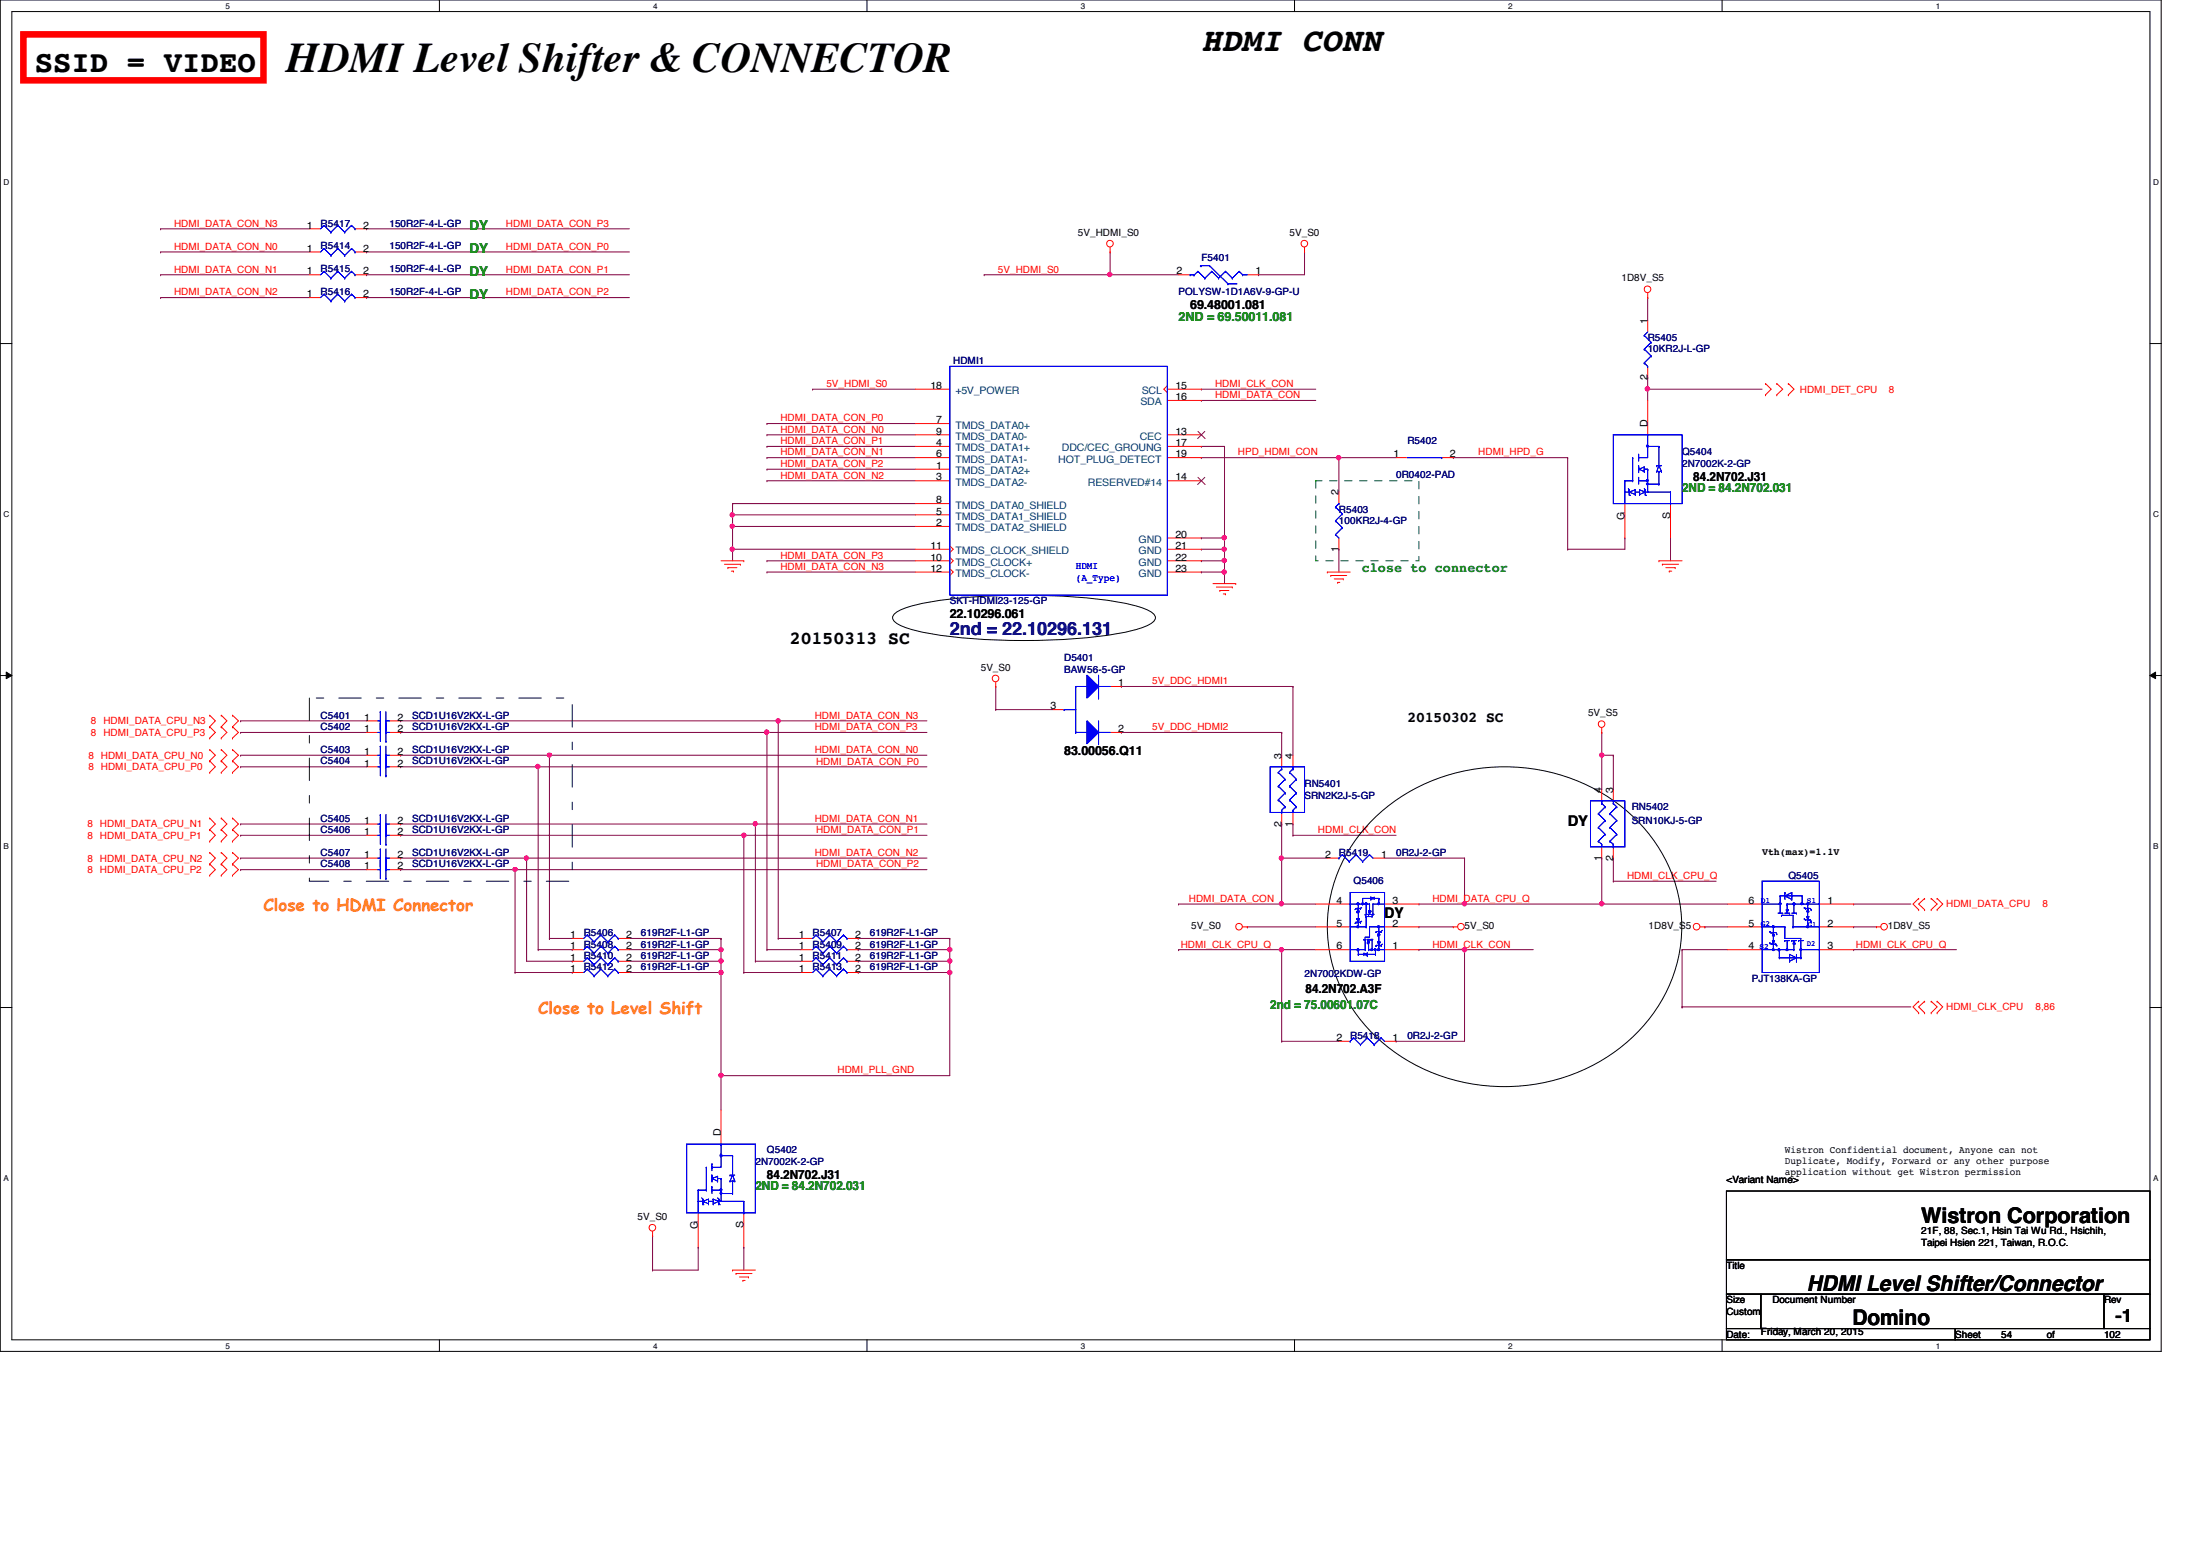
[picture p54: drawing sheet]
<svg xmlns="http://www.w3.org/2000/svg" width="297mm" height="210mm" viewBox="0 0 297 210" stroke-linecap="round" stroke-linejoin="round" font-family="sans-serif">
<defs><g id="words">
<text font-size="5.7" x="38.8" y="9.8">HDMI Level Shifter &amp; CONNECTOR</text>
<text font-size="4.5" x="162.7" y="6.9">HDMI CONN</text>
<text font-size="4.1" x="4.7" y="9.7">SSID = VIDEO</text>
<g font-size="2.9">
<text x="260.2" y="165.6">Wistron Corporation</text>
<text x="244.7" y="174.9">HDMI Level Shifter/Connector</text>
<text x="250.9" y="179.5">Domino</text>
</g>
<g font-size="2.5">
<text x="107" y="87.2">20150313 SC</text>
<text x="286.6" y="179">-1</text>
</g>
<text font-size="2.5" fill="#000080" x="128.6" y="85.9">2nd = 22.10296.131</text>
<g font-size="2.3" fill="#ff8000">
<text x="35.7" y="123.4">Close to HDMI Connector</text>
<text x="72.9" y="137.3">Close to Level Shift</text>
</g>
<g font-size="2">
<text x="190.6" y="97.7">20150302 SC</text>
<text x="212.3" y="111.9">DY</text>
<text x="187.5" y="124.3">DY</text>
</g>
<g font-size="1.8" fill="#008000">
<text x="63.6" y="31.2">DY</text>
<text x="63.6" y="34.2">DY</text>
<text x="63.6" y="40.4">DY</text>
<text x="63.6" y="37.3">DY</text>
<text x="184.4" y="77.5">close to connector</text>
</g>
<g font-size="1.7">
<text x="161.2" y="41.9">69.48001.081</text>
<text x="229.4" y="65.1">84.2N702.J31</text>
<text x="128.6" y="83.7">22.10296.061</text>
<text x="144.1" y="102.3">83.00056.Q11</text>
<text x="176.8" y="134.5">84.2N702.A3F</text>
<text x="103.9" y="159.6">84.2N702.J31</text>
</g>
<g font-size="1.7" fill="#008000">
<text x="159.6" y="43.4">2ND = 69.50011.081</text>
<text x="227.8" y="66.7">2ND = 84.2N702.031</text>
<text x="172" y="136.7">2nd = 75.00601.07C</text>
<text x="102.3" y="161.2">2ND = 84.2N702.031</text>
</g>
<g font-size="1.4" fill="#f00">
<text x="23.6" y="30.7">HDMI_DATA_CON_N3</text>
<text x="23.6" y="33.8">HDMI_DATA_CON_N0</text>
<text x="68.5" y="30.7">HDMI_DATA_CON_P3</text>
<text x="68.5" y="33.8">HDMI_DATA_CON_P0</text>
<text x="23.6" y="36.9">HDMI_DATA_CON_N1</text>
<text x="23.6" y="40">HDMI_DATA_CON_N2</text>
<text x="68.5" y="36.9">HDMI_DATA_CON_P1</text>
<text x="68.5" y="40">HDMI_DATA_CON_P2</text>
<text x="135.2" y="36.9">5V_HDMI_S0</text>
<text x="111.9" y="52.4">5V_HDMI_S0</text>
<text x="164.6" y="53.9">HDMI_DATA_CON</text>
<text x="164.6" y="52.4">HDMI_CLK_CON</text>
<text x="243.8" y="53.2">HDMI_DET_CPU</text>
<text x="255.9" y="53.2">8</text>
<text x="105.7" y="57.1">HDMI_DATA_CON_P0</text>
<text x="105.7" y="58.6">HDMI_DATA_CON_N0</text>
<text x="105.7" y="63.2">HDMI_DATA_CON_P2</text>
<text x="105.7" y="64.8">HDMI_DATA_CON_N2</text>
<text x="105.7" y="60.2">HDMI_DATA_CON_P1</text>
<text x="105.7" y="61.7">HDMI_DATA_CON_N1</text>
<text x="167.7" y="61.7">HPD_HDMI_CON</text>
<text x="200.2" y="61.7">HDMI_HPD_G</text>
<text x="105.7" y="75.6">HDMI_DATA_CON_P3</text>
<text x="105.7" y="77.2">HDMI_DATA_CON_N3</text>
<text x="156.1" y="92.7">5V_DDC_HDMI1</text>
<text x="12.3" y="99.7">8 HDMI_DATA_CPU_P3</text>
<text x="12.3" y="98.1">8 HDMI_DATA_CPU_N3</text>
<text x="110.4" y="102">HDMI_DATA_CON_N0</text>
<text x="110.4" y="98.9">HDMI_DATA_CON_P3</text>
<text x="110.4" y="97.3">HDMI_DATA_CON_N3</text>
<text x="156.1" y="98.9">5V_DDC_HDMI2</text>
<text x="12" y="102.7">8 HDMI_DATA_CPU_N0</text>
<text x="12" y="104.3">8 HDMI_DATA_CPU_P0</text>
<text x="110.5" y="103.5">HDMI_DATA_CON_P0</text>
<text x="11.8" y="113.6">8 HDMI_DATA_CPU_P1</text>
<text x="11.8" y="112">8 HDMI_DATA_CPU_N1</text>
<text x="110.4" y="111.3">HDMI_DATA_CON_N1</text>
<text x="110.5" y="112.8">HDMI_DATA_CON_P1</text>
<text x="178.5" y="112.8">HDMI_CLK_CON</text>
<text x="11.8" y="118.2">8 HDMI_DATA_CPU_P2</text>
<text x="11.8" y="116.7">8 HDMI_DATA_CPU_N2</text>
<text x="110.4" y="115.9">HDMI_DATA_CON_N2</text>
<text x="110.5" y="117.5">HDMI_DATA_CON_P2</text>
<text x="220.4" y="119">HDMI_CLK_CPU_Q</text>
<text x="161" y="122.1">HDMI_DATA_CON</text>
<text x="194" y="122.1">HDMI_DATA_CPU_Q</text>
<text x="263.6" y="122.9">HDMI_DATA_CPU</text>
<text x="276.6" y="122.9">8</text>
<text x="159.9" y="128.3">HDMI_CLK_CPU_Q</text>
<text x="194" y="128.3">HDMI_CLK_CON</text>
<text x="251.4" y="128.3">HDMI_CLK_CPU_Q</text>
<text x="263.6" y="136.8">HDMI_CLK_CPU</text>
<text x="275.7" y="136.8">8,86</text>
<text x="113.5" y="145.4">HDMI_PLL_GND</text>
</g>
<g font-size="1.4">
<text x="41.6" y="30.9">1</text>
<text x="41.6" y="34.1">1</text>
<text x="49.2" y="30.9">2</text>
<text x="49.2" y="34.1">2</text>
<text x="146" y="31.9">5V_HDMI_S0</text>
<text x="174.7" y="31.9">5V_S0</text>
<text x="41.6" y="40.3">1</text>
<text x="41.6" y="37.2">1</text>
<text x="49.2" y="40.3">2</text>
<text x="49.2" y="37.2">2</text>
<text x="159.3" y="37.2">2</text>
<text x="170" y="37.2">1</text>
<text x="219.6" y="38.1">1D8V_S5</text>
<text x="223.1" y="43.9" transform="rotate(-90 223.1 43.9)">1</text>
<text x="126" y="52.7">18</text>
<text x="159.2" y="52.7">15</text>
<text x="223.1" y="51.5" transform="rotate(-90 223.1 51.5)">2</text>
<text x="126.8" y="57.3">7</text>
<text x="126.8" y="58.8">9</text>
<text x="159.2" y="54.2">16</text>
<text x="159.2" y="58.8">13</text>
<text x="223.1" y="57.8" transform="rotate(-90 223.1 57.8)">D</text>
<text x="126.8" y="63.5">1</text>
<text x="126.8" y="65.1">3</text>
<text x="126.8" y="60.4">4</text>
<text x="126.8" y="61.9">6</text>
<text x="159.2" y="65.1">14</text>
<text x="159.2" y="61.9">19</text>
<text x="159.2" y="60.4">17</text>
<text x="188.8" y="61.9">1</text>
<text x="196.4" y="61.9">2</text>
<text x="126.8" y="68.2">8</text>
<text x="126.8" y="69.7">5</text>
<text x="126.8" y="71.2">2</text>
<text x="181.3" y="67.1" transform="rotate(-90 181.3 67.1)">2</text>
<text x="220" y="70.4" transform="rotate(-90 220 70.4)">G</text>
<text x="226.2" y="70.3" transform="rotate(-90 226.2 70.3)">S</text>
<text x="126" y="74.3">11</text>
<text x="126" y="75.9">10</text>
<text x="126" y="77.4">12</text>
<text x="159.2" y="72.8">20</text>
<text x="159.2" y="74.3">21</text>
<text x="159.2" y="75.9">22</text>
<text x="159.2" y="77.4">23</text>
<text x="181.3" y="74.8" transform="rotate(-90 181.3 74.8)">1</text>
<text x="132.8" y="90.8">5V_S0</text>
<text x="151.5" y="92.9">1</text>
<text x="49.3" y="97.6">1</text>
<text x="49.3" y="99.1">1</text>
<text x="53.8" y="97.6">2</text>
<text x="53.8" y="99.1">2</text>
<text x="142.3" y="96.1">3</text>
<text x="151.5" y="99.1">2</text>
<text x="215.1" y="97">5V_S5</text>
<text x="49.3" y="102.2">1</text>
<text x="49.3" y="103.8">1</text>
<text x="53.8" y="102.2">2</text>
<text x="53.8" y="103.8">2</text>
<text x="173.6" y="102.7" transform="rotate(-90 173.6 102.7)">3</text>
<text x="175.1" y="102.7" transform="rotate(-90 175.1 102.7)">4</text>
<text x="216.9" y="107.4" transform="rotate(-90 216.9 107.4)">4</text>
<text x="218.5" y="107.4" transform="rotate(-90 218.5 107.4)">3</text>
<text x="49.3" y="111.5">1</text>
<text x="49.3" y="113.1">1</text>
<text x="53.8" y="111.5">2</text>
<text x="53.8" y="113.1">2</text>
<text x="173.6" y="111.9" transform="rotate(-90 173.6 111.9)">2</text>
<text x="175.1" y="111.9" transform="rotate(-90 175.1 111.9)">1</text>
<text x="49.3" y="116.2">1</text>
<text x="49.3" y="117.7">1</text>
<text x="53.8" y="116.2">2</text>
<text x="53.8" y="117.7">2</text>
<text x="179.5" y="116.2">2</text>
<text x="187.1" y="116.2">1</text>
<text x="216.9" y="116.6" transform="rotate(-90 216.9 116.6)">1</text>
<text x="218.5" y="116.6" transform="rotate(-90 218.5 116.6)">2</text>
<text x="238.7" y="115.8">Vth(max)=1.1V</text>
<text x="161.3" y="125.8">5V_S0</text>
<text x="181" y="122.4">4</text>
<text x="181" y="125.5">5</text>
<text x="188.6" y="125.5">2</text>
<text x="188.6" y="122.4">3</text>
<text x="198.4" y="125.8">5V_S0</text>
<text x="223.3" y="125.8">1D8V_S5</text>
<text x="236.8" y="125.5">5</text>
<text x="236.8" y="122.4">6</text>
<text x="247.5" y="122.4">1</text>
<text x="247.5" y="125.5">2</text>
<text x="255.7" y="125.8">1D8V_S5</text>
<text x="77.2" y="128.6">1</text>
<text x="77.2" y="131.7">1</text>
<text x="77.2" y="130.1">1</text>
<text x="77.2" y="127">1</text>
<text x="84.8" y="128.6">2</text>
<text x="84.8" y="131.7">2</text>
<text x="84.8" y="130.1">2</text>
<text x="84.8" y="127">2</text>
<text x="108.2" y="127">1</text>
<text x="108.2" y="128.6">1</text>
<text x="108.2" y="130.1">1</text>
<text x="108.2" y="131.7">1</text>
<text x="115.8" y="127">2</text>
<text x="115.8" y="128.6">2</text>
<text x="115.8" y="130.1">2</text>
<text x="115.8" y="131.7">2</text>
<text x="181" y="128.6">6</text>
<text x="188.6" y="128.6">1</text>
<text x="236.8" y="128.6">4</text>
<text x="247.5" y="128.6">3</text>
<text x="181" y="141">2</text>
<text x="188.6" y="141">1</text>
<text x="97.6" y="153.8" transform="rotate(-90 97.6 153.8)">D</text>
<text x="233.8" y="160.2">&lt;Variant Name&gt;</text>
<text x="241.8" y="156.1">Wistron Confidential document, Anyone can not</text>
<text x="241.8" y="157.6">Duplicate, Modify, Forward or any other purpose</text>
<text x="241.8" y="159.1">application without get Wistron permission</text>
<text x="86.4" y="165.2">5V_S0</text>
<text x="94.5" y="166.5" transform="rotate(-90 94.5 166.5)">G</text>
<text x="100.7" y="166.3" transform="rotate(-90 100.7 166.3)">S</text>
<text x="260.2" y="167.2">21F, 88, Sec.1, Hsin Tai Wu Rd., Hsichih,</text>
<text x="233.8" y="171.8">Title</text>
<text x="260.2" y="168.7">Taipei Hsien 221, Taiwan, R.O.C.</text>
<text x="233.8" y="176.5">Size</text>
<text x="233.8" y="178">Custom</text>
<text x="240.1" y="176.5">Document Number</text>
<text x="285" y="176.5">Rev</text>
<text x="233.8" y="181.1">Date:</text>
<text x="238.5" y="180.8">Friday, March 20, 2015</text>
<text x="264.8" y="181.1">Sheet</text>
<text x="271.1" y="181.1">54</text>
<text x="277.2" y="181.1">of</text>
<text x="285" y="181.1">102</text>
</g>
<g font-size="1.4" fill="#000080">
<text x="43.4" y="30.7">R5417</text>
<text x="43.4" y="33.8">R5414</text>
<text x="52.7" y="30.7">150R2F-4-L-GP</text>
<text x="52.7" y="33.8">150R2F-4-L-GP</text>
<text x="162.7" y="35.3">F5401</text>
<text x="43.4" y="40">R5416</text>
<text x="43.4" y="36.9">R5415</text>
<text x="52.7" y="40">150R2F-4-L-GP</text>
<text x="52.7" y="36.9">150R2F-4-L-GP</text>
<text x="159.6" y="40">POLYSW-1D1A6V-9-GP-U</text>
<text x="223.2" y="46.2">R5405</text>
<text x="223.2" y="47.7">10KR2J-L-GP</text>
<text x="129.1" y="49.3">HDMI1</text>
<text x="189.1" y="64.8">0R0402-PAD</text>
<text x="190.6" y="60.1">R5402</text>
<text x="227.8" y="61.7">Q5404</text>
<text x="227.8" y="63.2">2N7002K-2-GP</text>
<text x="181.4" y="69.4">R5403</text>
<text x="181.4" y="71">100KR2J-4-GP</text>
<text x="128.6" y="81.8">SKT-HDMI23-125-GP</text>
<text x="144.1" y="89.6">D5401</text>
<text x="144.1" y="91.1">BAW56-5-GP</text>
<text x="43.4" y="101.9">C5403</text>
<text x="43.4" y="97.3">C5401</text>
<text x="43.4" y="98.8">C5402</text>
<text x="55.8" y="101.9">SCD1U16V2KX-L-GP</text>
<text x="55.8" y="97.3">SCD1U16V2KX-L-GP</text>
<text x="55.8" y="98.8">SCD1U16V2KX-L-GP</text>
<text x="43.4" y="103.5">C5404</text>
<text x="55.8" y="103.5">SCD1U16V2KX-L-GP</text>
<text x="176.7" y="106.6">RN5401</text>
<text x="43.4" y="111.3">C5405</text>
<text x="43.4" y="112.8">C5406</text>
<text x="55.8" y="111.3">SCD1U16V2KX-L-GP</text>
<text x="55.8" y="112.8">SCD1U16V2KX-L-GP</text>
<text x="176.7" y="108.2">SRN2K2J-5-GP</text>
<text x="221" y="111.5">SRN10KJ-5-GP</text>
<text x="221" y="109.7">RN5402</text>
<text x="43.4" y="115.9">C5407</text>
<text x="43.4" y="117.4">C5408</text>
<text x="55.8" y="115.9">SCD1U16V2KX-L-GP</text>
<text x="55.8" y="117.4">SCD1U16V2KX-L-GP</text>
<text x="181.4" y="115.9">R5419</text>
<text x="183.3" y="119.8">Q5406</text>
<text x="189.1" y="115.9">0R2J-2-GP</text>
<text x="242.2" y="119">Q5405</text>
<text x="79.1" y="128.3">R5408</text>
<text x="79.1" y="131.4">R5412</text>
<text x="79.1" y="129.8">R5410</text>
<text x="79.1" y="126.7">R5406</text>
<text x="86.8" y="128.3">619R2F-L1-GP</text>
<text x="86.8" y="131.4">619R2F-L1-GP</text>
<text x="86.8" y="129.8">619R2F-L1-GP</text>
<text x="86.8" y="126.7">619R2F-L1-GP</text>
<text x="110.1" y="126.7">R5407</text>
<text x="110.1" y="128.3">R5409</text>
<text x="110.1" y="129.8">R5411</text>
<text x="110.1" y="131.4">R5413</text>
<text x="117.8" y="126.7">619R2F-L1-GP</text>
<text x="117.8" y="128.3">619R2F-L1-GP</text>
<text x="117.8" y="129.8">619R2F-L1-GP</text>
<text x="117.8" y="131.4">619R2F-L1-GP</text>
<text x="176.7" y="132.3">2N7002KDW-GP</text>
<text x="237.3" y="132.9">PJT138KA-GP</text>
<text x="182.9" y="140.7">R5418</text>
<text x="190.6" y="140.7">0R2J-2-GP</text>
<text x="102.3" y="157.7">2N7002K-2-GP</text>
<text x="103.9" y="156.2">Q5402</text>
</g>
<g font-size="1.4" fill="#004080">
<text x="129.4" y="53.4">+5V_POWER</text>
<text x="154.6" y="53.4">SCL</text>
<text x="129.4" y="58">TMDS_DATA0+</text>
<text x="129.4" y="59.6">TMDS_DATA0-</text>
<text x="154.4" y="59.6">CEC</text>
<text x="154.5" y="54.9">SDA</text>
<text x="129.4" y="64.2">TMDS_DATA2+</text>
<text x="129.4" y="65.8">TMDS_DATA2-</text>
<text x="129.4" y="61.1">TMDS_DATA1+</text>
<text x="129.4" y="62.7">TMDS_DATA1-</text>
<text x="143.3" y="62.7">HOT_PLUG_DETECT</text>
<text x="143.8" y="61.1">DDC/CEC_GROUNG</text>
<text x="147.4" y="65.8">RESERVED#14</text>
<text x="129.4" y="68.9">TMDS_DATA0_SHIELD</text>
<text x="129.4" y="70.4">TMDS_DATA1_SHIELD</text>
<text x="129.4" y="72">TMDS_DATA2_SHIELD</text>
<text x="129.4" y="75.1">TMDS_CLOCK_SHIELD</text>
<text x="129.4" y="76.6">TMDS_CLOCK+</text>
<text x="154.2" y="73.5">GND</text>
<text x="154.2" y="75.1">GND</text>
<text x="154.2" y="76.6">GND</text>
<text x="129.4" y="78.1">TMDS_CLOCK-</text>
<text x="154.2" y="78.1">GND</text>
</g>
<g font-size="1.4" fill="#00f">
<text x="145.7" y="77.1">HDMI</text>
<text x="145.7" y="78.6">(A_Type)</text>
</g>
<g font-size="1.1">
<text x="30.6" y="1.2">5</text>
<text x="88.5" y="1.2">4</text>
<text x="146.4" y="1.2">3</text>
<text x="204.3" y="1.2">2</text>
<text x="262.2" y="1.2">1</text>
<text x=".5" y="25">D</text>
<text x="291.6" y="25">D</text>
<text x=".5" y="70">C</text>
<text x="291.6" y="70">C</text>
<text x=".5" y="114.9">B</text>
<text x="291.6" y="114.9">B</text>
<text x=".5" y="159.9">A</text>
<text x="291.6" y="159.9">A</text>
<text x="30.6" y="182.6">5</text>
<text x="88.5" y="182.6">4</text>
<text x="146.4" y="182.6">3</text>
<text x="204.3" y="182.6">2</text>
<text x="262.2" y="182.6">1</text>
</g>
<g font-size="1.1" fill="#00f">
<text x="238.5" y="125.3">G2</text>
<text x="238.5" y="122.3">D1</text>
<text x="244.7" y="122.3">S1</text>
<text x="244.9" y="125.5">G1</text>
<text x="238.3" y="128.5">S2</text>
<text x="244.7" y="128.1">D2</text>
</g>
</g></defs>
<path d="M0 0h292.7v183h-292.7zM1.6 1.6h289.6v179.8h-289.6z" fill="none" stroke="#000" stroke-width=".14"/>
<g fill="#fff">
<path d="M30.6 .2h.6v1.2h-.6z"/>
<path d="M30.6 181.7h.6v1.1h-.6z"/>
</g>
<path d="M59.5 0v1.6M59.5 181.4v1.6" fill="none" stroke="#000" stroke-width=".14"/>
<g fill="#fff">
<path d="M88.5 .2h.6v1.2h-.6z"/>
<path d="M88.5 181.7h.6v1.1h-.6z"/>
</g>
<path d="M117.4 0v1.6M117.4 181.4v1.6" fill="none" stroke="#000" stroke-width=".14"/>
<g fill="#fff">
<path d="M146.4 .2h.6v1.2h-.6z"/>
<path d="M146.4 181.7h.6v1.1h-.6z"/>
</g>
<path d="M175.3 0v1.6M175.3 181.4v1.6" fill="none" stroke="#000" stroke-width=".14"/>
<g fill="#fff">
<path d="M204.3 .2h.6v1.2h-.6z"/>
<path d="M204.3 181.7h.6v1.1h-.6z"/>
</g>
<path d="M233.3 0v1.6M233.3 181.4v1.6" fill="none" stroke="#000" stroke-width=".14"/>
<g fill="#fff">
<path d="M262.2 .2h.6v1.2h-.6z"/>
<path d="M262.2 181.7h.6v1.1h-.6z"/>
<path d="M.5 24h.7v1.2h-.7z"/>
<path d="M291.6 24h.8v1.2h-.8z"/>
<path d="M.5 69h.7v1.2h-.7z"/>
<path d="M291.6 69h.8v1.2h-.8z"/>
</g>
<path d="M0 46.5h1.6M291.2 46.5h1.6" fill="none" stroke="#000" stroke-width=".14"/>
<g fill="#fff">
<path d="M.5 114h.7v1.1h-.7z"/>
<path d="M291.6 114h.8v1.1h-.8z"/>
</g>
<path d="M0 91.5h1.6M.8 91l.8 .5-.8 .4zM291.2 91.5l.8-.5v.9zM291.2 91.5h1.6" fill="none" stroke="#000" stroke-width=".14"/>
<path d="M.8 91l.8 .5-.8 .4zM291.2 91.5l.8-.5v.9z" fill="#000"/>
<g fill="#fff">
<path d="M.5 158.9h.7v1.2h-.7z"/>
<path d="M291.6 158.9h.8v1.2h-.8z"/>
</g>
<path d="M0 136.4h1.6M291.2 136.4h1.6" fill="none" stroke="#000" stroke-width=".14"/>
<g fill="none" stroke="#800040" stroke-width=".14">
<path d="M150.4 37.2h9.2M150.4 37.2h.1M150.4 34.1h.1M150.4 34.1v3.1M170.5 37.2h.1M176.7 34.1h.1M176.7 34.1v3.1h-6.2M181.4 62h.1M181.4 74.4h.1M181.4 62v4.6M181.4 74.4v3.1M196.8 62h.1"/>
<path d="M196.8 62h15.5M32.6 97.6h17.1M32.6 99.2h17.1M32.6 97.6h.1M32.6 99.2h.1M32.6 102.3h17.1M32.6 103.8h17.1M32.6 111.6h17.1M32.6 113.1h17.1M32.6 116.2h17.1M32.6 117.8h17.1M32.6 102.3h.1"/>
<path d="M32.6 103.8h.1M32.6 111.6h.1M32.6 113.1h.1M32.6 116.2h.1M32.6 117.8h.1M72.9 103.8h52.7M72.9 103.8h.1M72.9 103.8v24.8M72.9 128.6h.1M100.7 168.9h.1M100.7 168.9v3.1"/>
</g>
<circle cx="72.9" cy="103.8" r=".3" fill="#f0f"/>
<circle cx="72.9" cy="103.8" r=".3" fill="none" stroke="#f0f" stroke-width=".14"/>
<path d="M74.4 102.3h51.2M74.4 102.3h.1M74.4 102.3v24.8M74.4 127.1h.1" fill="none" stroke="#800040" stroke-width=".14"/>
<circle cx="74.4" cy="102.3" r=".29" fill="#f0f"/>
<circle cx="74.4" cy="102.3" r=".29" fill="none" stroke="#f0f" stroke-width=".14"/>
<path d="M102.3 111.6h23.3M102.3 111.6h.1M102.3 111.6v18.6" fill="none" stroke="#800040" stroke-width=".14"/>
<circle cx="102.3" cy="111.5" r=".29" fill="#f0f"/>
<circle cx="102.3" cy="111.5" r=".29" fill="none" stroke="#f0f" stroke-width=".14"/>
<path d="M100.7 113.1h24.9M100.7 113.1h.1M100.7 113.1v18.6" fill="none" stroke="#800040" stroke-width=".14"/>
<circle cx="100.8" cy="113.1" r=".3" fill="#f0f"/>
<circle cx="100.8" cy="113.1" r=".3" fill="none" stroke="#f0f" stroke-width=".14"/>
<path d="M103.9 99.2h21.7M103.9 99.2h.1M103.9 99.2v29.4" fill="none" stroke="#800040" stroke-width=".14"/>
<circle cx="103.8" cy="99.1" r=".3" fill="#f0f"/>
<circle cx="103.8" cy="99.1" r=".3" fill="none" stroke="#f0f" stroke-width=".14"/>
<path d="M105.4 97.6h20.2M105.4 97.6h.1M105.4 97.6v29.5" fill="none" stroke="#800040" stroke-width=".14"/>
<circle cx="105.4" cy="97.6" r=".3" fill="#f0f"/>
<circle cx="105.4" cy="97.6" r=".3" fill="none" stroke="#f0f" stroke-width=".14"/>
<g fill="none" stroke="#800040" stroke-width=".14">
<path d="M69.8 131.7h7.7M71.3 130.2h6.2M72.9 128.6h4.6M74.4 127.1h.1M74.4 127.1h3.1M77.5 128.6h.1M77.5 130.2h.1M77.5 131.7h.1M85.3 127.1h12.4M97.7 127.1h.1M100.7 131.7h7.8M100.7 131.7h.1"/>
<path d="M102.3 130.2h6.2M102.3 130.2h.1M103.9 128.6h4.6M103.9 128.6h.1M105.4 127.1h.1M105.4 127.1h3.1M97.7 145.7h.1M97.7 145.7v4.6M88.4 167.3h.1M88.4 167.3v4.7"/>
</g>
<circle cx="97.7" cy="145.6" r=".3" fill="#f0f"/>
<circle cx="97.7" cy="145.6" r=".3" fill="none" stroke="#f0f" stroke-width=".14"/>
<path d="M85.3 128.6h12.4M85.3 130.2h12.4M97.7 128.6h.1M97.7 127.1h.1M97.7 130.2h.1M97.7 127.1v3.1" fill="none" stroke="#800040" stroke-width=".14"/>
<circle cx="97.7" cy="128.6" r=".3" fill="#f0f"/>
<circle cx="97.7" cy="128.6" r=".3" fill="none" stroke="#f0f" stroke-width=".14"/>
<path d="M85.3 131.7h12.4M97.7 131.7h.1" fill="none" stroke="#800040" stroke-width=".14"/>
<circle cx="97.7" cy="131.7" r=".3" fill="#f0f"/>
<circle cx="97.7" cy="131.7" r=".3" fill="none" stroke="#f0f" stroke-width=".14"/>
<path d="M97.7 130.2h.1M97.7 130.2v1.5" fill="none" stroke="#800040" stroke-width=".14"/>
<circle cx="97.7" cy="130.1" r=".3" fill="#f0f"/>
<circle cx="97.7" cy="130.1" r=".3" fill="none" stroke="#f0f" stroke-width=".14"/>
<path d="M97.7 131.7h.1M97.7 131.7v14M116.2 127.1h.1M116.2 128.6h.1M116.2 127.1h12.4M116.2 128.6h12.4M128.6 127.1h.1M128.6 128.6h.1M128.6 127.1v3.1M97.7 145.7h30.9M97.7 145.7h.1" fill="none" stroke="#800040" stroke-width=".14"/>
<circle cx="128.6" cy="128.6" r=".3" fill="#f0f"/>
<circle cx="128.6" cy="128.6" r=".3" fill="none" stroke="#f0f" stroke-width=".14"/>
<path d="M116.2 130.2h.1M116.2 130.2h12.4M128.6 131.7h.1M128.6 131.7v14" fill="none" stroke="#800040" stroke-width=".14"/>
<circle cx="128.6" cy="131.7" r=".3" fill="#f0f"/>
<circle cx="128.6" cy="131.7" r=".3" fill="none" stroke="#f0f" stroke-width=".14"/>
<path d="M116.2 131.7h.1M128.6 130.2h.1M128.6 130.2v1.5h-12.4" fill="none" stroke="#800040" stroke-width=".14"/>
<circle cx="128.6" cy="130.1" r=".3" fill="#f0f"/>
<circle cx="128.6" cy="130.1" r=".3" fill="none" stroke="#f0f" stroke-width=".14"/>
<path d="M69.8 117.8h55.8M69.8 117.8h.1M69.8 117.8v13.9M69.8 131.7h.1" fill="none" stroke="#800040" stroke-width=".14"/>
<circle cx="69.8" cy="117.7" r=".29" fill="#f0f"/>
<circle cx="69.8" cy="117.7" r=".29" fill="none" stroke="#f0f" stroke-width=".14"/>
<path d="M71.3 116.2h54.3M71.3 116.2h.1M71.3 116.2v14" fill="none" stroke="#800040" stroke-width=".14"/>
<circle cx="71.3" cy="116.2" r=".29" fill="#f0f"/>
<circle cx="71.3" cy="116.2" r=".29" fill="none" stroke="#f0f" stroke-width=".14"/>
<path d="M223.2 52.7h15.5M223.2 52.7h.1M223.2 51.1h.1M223.2 51.1v3.1M88.4 172h.1M94.6 168.9h.1M94.6 168.9v3.1h-6.2" fill="none" stroke="#800040" stroke-width=".14"/>
<circle cx="223.1" cy="52.7" r=".3" fill="#f0f"/>
<circle cx="223.1" cy="52.7" r=".3" fill="none" stroke="#f0f" stroke-width=".14"/>
<g fill="none" stroke="#800040" stroke-width=".14">
<path d="M21.8 31h20.1M21.8 34.1h20.1M21.8 37.2h20.1M21.8 31h.1M21.8 34.1h.1M21.8 37.2h.1M49.7 31h.1M49.7 34.1h.1M49.7 37.2h.1M49.7 31h35.6M49.7 34.1h35.6M49.7 37.2h35.6"/>
<path d="M133.3 37.2h17.1M133.3 37.2h.1M21.8 40.3h20.1M21.8 40.3h.1M49.7 40.3h.1M49.7 40.3h35.6M223.2 40.3h.1M223.2 40.3v3.1M212.3 74.4h.1M212.3 62h.1M212.3 62v12.4M220.1 72.9h.1"/>
<path d="M220.1 72.9v1.5h-7.8M226.3 72.9h.1M226.3 72.9v3M54.3 97.6h51.1M54.3 97.6h.1M54.3 99.2h.1M54.3 99.2h49.6M54.3 102.3h20.1M54.3 113.1h46.4M54.3 117.8h15.5M54.3 111.6h48M54.3 103.8h.1"/>
<path d="M54.3 111.6h.1M54.3 102.3h.1M54.3 116.2h.1M54.3 117.8h.1M54.3 113.1h.1M54.3 116.2h17M54.3 103.8h18.6"/>
</g>
<circle cx="150.3" cy="37.2" r=".3" fill="#f0f"/>
<circle cx="150.3" cy="37.2" r=".3" fill="none" stroke="#f0f" stroke-width=".14"/>
<path d="M162.7 72.9h.1M162.7 72.9h3.2M165.9 74.4h.1M165.9 74.4v1.5M251.1 122.4h7.7M251.1 122.4h.1" fill="none" stroke="#800040" stroke-width=".14"/>
<circle cx="165.8" cy="74.4" r=".3" fill="#f0f"/>
<circle cx="165.8" cy="74.4" r=".3" fill="none" stroke="#f0f" stroke-width=".14"/>
<path d="M162.7 74.4h.1M162.7 75.9h.1M162.7 77.5h.1M162.7 74.4h3.2M162.7 75.9h3.2M162.7 77.5h3.2M165.9 77.5h.1M165.9 77.5v1.5" fill="none" stroke="#800040" stroke-width=".14"/>
<circle cx="165.8" cy="77.5" r=".3" fill="#f0f"/>
<circle cx="165.8" cy="77.5" r=".3" fill="none" stroke="#f0f" stroke-width=".14"/>
<path d="M162.7 54.2h15.5M162.7 52.7h15.5M162.7 54.2h.1M162.7 52.7h.1M162.7 60.5h.1M162.7 60.5h3.2M165.9 60.5h.1M165.9 60.5v12.4M181.4 62h.1M181.4 62h7.7" fill="none" stroke="#800040" stroke-width=".14"/>
<circle cx="181.3" cy="62" r=".3" fill="#f0f"/>
<circle cx="181.3" cy="62" r=".3" fill="none" stroke="#f0f" stroke-width=".14"/>
<g fill="none" stroke="#800040" stroke-width=".14">
<path d="M103.9 57.4h.1M103.9 58.9h.1M103.9 57.4h20.1M103.9 58.9h20.1M110.1 52.7h.1M110.1 52.7h13.9M99.2 68.2h.1M99.2 69.7h.1M99.2 68.2v1.5M99.2 68.2h24.8M99.2 69.7h24.8M103.9 63.5h.1"/>
<path d="M103.9 65.1h.1M103.9 60.5h.1M103.9 62h.1M103.9 75.9h.1M103.9 77.5h.1M103.9 63.5h20.1M103.9 65.1h20.1M103.9 60.5h20.1M103.9 62h20.1M103.9 75.9h20.1M103.9 77.5h20.1"/>
</g>
<circle cx="99.2" cy="69.7" r=".3" fill="#f0f"/>
<circle cx="99.2" cy="69.7" r=".3" fill="none" stroke="#f0f" stroke-width=".14"/>
<path d="M99.2 69.7h.1M99.2 71.3h.1M99.2 69.7v1.6M99.2 71.3h24.8" fill="none" stroke="#800040" stroke-width=".14"/>
<circle cx="99.2" cy="71.3" r=".29" fill="#f0f"/>
<circle cx="99.2" cy="71.3" r=".29" fill="none" stroke="#f0f" stroke-width=".14"/>
<path d="M99.2 71.3h.1M99.2 74.4h.1M99.2 71.3v3.1M99.2 74.4h24.8" fill="none" stroke="#800040" stroke-width=".14"/>
<circle cx="99.2" cy="74.4" r=".3" fill="#f0f"/>
<circle cx="99.2" cy="74.4" r=".3" fill="none" stroke="#f0f" stroke-width=".14"/>
<path d="M99.2 74.4h.1M99.2 74.4v1.5M165.9 75.9h.1M165.9 75.9v1.6" fill="none" stroke="#800040" stroke-width=".14"/>
<circle cx="165.8" cy="75.9" r=".3" fill="#f0f"/>
<circle cx="165.8" cy="75.9" r=".3" fill="none" stroke="#f0f" stroke-width=".14"/>
<path d="M165.9 72.9h.1M165.9 72.9v1.5" fill="none" stroke="#800040" stroke-width=".14"/>
<circle cx="165.8" cy="72.8" r=".3" fill="#f0f"/>
<circle cx="165.8" cy="72.8" r=".3" fill="none" stroke="#f0f" stroke-width=".14"/>
<path d="M162.7 62h18.7M162.7 62h.1M173.6 122.4h4.6M173.6 122.4h.1" fill="none" stroke="#800040" stroke-width=".14"/>
<circle cx="173.6" cy="122.4" r=".3" fill="#f0f"/>
<circle cx="173.6" cy="122.4" r=".3" fill="none" stroke="#f0f" stroke-width=".14"/>
<g fill="none" stroke="#800040" stroke-width=".14">
<path d="M134.9 96.1h7.7M134.9 96.1h.1M134.9 93h.1M134.9 93v3.1M151.9 99.2h21.7M151.9 93h.1M151.9 99.2h.1M151.9 93h23.2M173.6 99.2h.1M173.6 99.2v3.1M175.1 93h.1M175.1 93v9.3"/>
<path d="M168.9 125.5h9.3M168.9 125.5h.1M173.6 128.6h4.6M173.6 128.6h.1M192.2 125.5h4.6M192.2 125.5h.1M217 122.4h.1M217 122.4h17"/>
</g>
<circle cx="217" cy="122.4" r=".3" fill="#f0f"/>
<circle cx="217" cy="122.4" r=".3" fill="none" stroke="#f0f" stroke-width=".14"/>
<path d="M173.6 116.2h.1M173.6 116.2v6.2" fill="none" stroke="#800040" stroke-width=".14"/>
<circle cx="173.6" cy="116.2" r=".3" fill="#f0f"/>
<circle cx="173.6" cy="116.2" r=".3" fill="none" stroke="#f0f" stroke-width=".14"/>
<path d="M175.1 111.6h.1M175.1 113.1h.1M175.1 111.6v1.5M175.1 113.1h14M217 102.3h.1M217 102.3v4.6M159.6 122.4h.1M159.6 122.4h14M198.4 128.6h.1M198.4 128.6h9.3" fill="none" stroke="#800040" stroke-width=".14"/>
<circle cx="217" cy="102.3" r=".29" fill="#f0f"/>
<circle cx="217" cy="102.3" r=".29" fill="none" stroke="#f0f" stroke-width=".14"/>
<path d="M217 99.2h.1M217 99.2v3.1M217 116.2h.1M217 102.3h.1M217 116.2v6.2h-18.6M217 102.3h1.5M218.5 102.3h.1M218.5 102.3v4.6M198.4 122.4h.1" fill="none" stroke="#800040" stroke-width=".14"/>
<circle cx="198.4" cy="122.4" r=".3" fill="#f0f"/>
<circle cx="198.4" cy="122.4" r=".3" fill="none" stroke="#f0f" stroke-width=".14"/>
<g fill="none" stroke="#800040" stroke-width=".14">
<path d="M218.5 119.3h.1M218.5 116.2h.1M218.5 116.2v3.1M218.5 119.3h13.9M173.6 128.6h.1M173.6 128.6v12.4M227.8 136.4h31M227.8 136.4h.1M227.8 128.6h.1M227.8 128.6v7.8M227.8 128.6h6.2M230.9 125.5h.1"/>
<path d="M230.9 125.5h3.1M251.1 128.6h13.9M251.1 125.5h.1M251.1 128.6h.1M251.1 125.5h3.1"/>
</g>
<circle cx="173.6" cy="128.6" r=".3" fill="#f0f"/>
<circle cx="173.6" cy="128.6" r=".3" fill="none" stroke="#f0f" stroke-width=".14"/>
<path d="M198.4 128.6h.1M198.4 128.6v12.4h-9.3M173.6 141h7.8M173.6 141h.1M189.1 141h.1" fill="none" stroke="#800040" stroke-width=".14"/>
<circle cx="198.4" cy="128.6" r=".3" fill="#f0f"/>
<circle cx="198.4" cy="128.6" r=".3" fill="none" stroke="#f0f" stroke-width=".14"/>
<g fill="none" stroke="#800040" stroke-width=".14">
<path d="M173.6 116.2h6.2M173.6 116.2h.1M173.6 111.6h.1M173.6 111.6v4.6M187.5 116.2h10.9M198.4 116.2h.1M198.4 116.2v6.2M159.6 128.6h.1M159.6 128.6h14M192.2 128.6h6.2M192.2 122.4h6.2M192.2 128.6h.1"/>
<path d="M192.2 122.4h.1M198.4 122.4h.1"/>
</g>
<g fill="none" stroke="#f00" stroke-width=".14">
<path d="M150.4 34.1h.1M150.4 33.5v.6M176.7 34.1h.1M176.7 33.5v.6M223.2 39.7v.6M223.2 40.3h.1M239.1 53.5h.1M239.1 51.9h.1M239.1 51.9l.8 .8-.8 .8M240.7 51.9h.1M240.7 53.5h.1M240.7 51.9l.8 .8-.8 .8"/>
<path d="M242.2 53.5h.1M242.2 51.9h.1M242.2 51.9l.8 .8-.8 .8M97.7 75.9h3M98.1 76.4h2.2M98.6 76.9h1.2M98.6 76.9h.1M99.1 77.3h.3M99.4 77.3h.1M100.3 76.4h.1M100.7 75.9h.1M164.3 79h3.1"/>
<path d="M164.8 79.5h2.1M165.2 80h.1M165.2 80h1.3M166.9 79.5h.1M167.4 79h.1M179.8 77.5h.1M179.8 77.5h3.1M180.3 77.9h2.1M180.3 77.9h.1M180.7 78.4h1.2M181.2 78.9h.3M181.2 78.9h.1"/>
<path d="M181.4 66.6v1.6M181.4 72.9v1.5M181.9 78.4h.1M224.7 75.9h.1M224.7 75.9h3.1M225.2 76.4h2.2M225.2 76.4h.1M225.6 76.9h1.3M226.1 77.3h.3M226.1 77.3h.1M226.9 76.9h.1M28.4 99.9h.1"/>
<path d="M28.4 98.4h.1M28.4 96.9h.1M28.4 96.9l.8 .7-.8 .8M28.4 98.4l.8 .8-.8 .7M30 98.4h.1M30 99.9h.1M30 96.9h.1M30 98.4l.7 .8-.7 .7M30 96.9l.7 .7-.7 .8M31.5 96.9l.8 .7-.8 .8M31.5 98.4l.8 .8-.8 .7M31.5 99.9h.1"/>
<path d="M31.5 98.4h.1M31.5 96.9h.1M134.9 93h.1M134.9 92.4v.6M142.6 96.1h1.5M150.4 93h1.5M150.4 99.2h1.5M165.7 80.4h.3M166 80.4h.1M217 99.2h.1M217 98.6v.6M28.4 103h.1"/>
<path d="M28.4 101.5h.1M28.4 113.9h.1M28.4 112.4h.1M28.4 110.8h.1M28.4 104.6h.1M28.4 118.5h.1M28.4 117h.1M28.4 115.4h.1M28.4 103l.8 .8-.8 .8M28.4 101.5l.8 .8-.8 .7M28.4 112.4l.8 .7-.8 .8M28.4 110.8l.8 .8-.8 .8"/>
<path d="M28.4 115.4l.8 .8-.8 .8M28.4 117l.8 .8-.8 .7M30 101.5h.1M30 103h.1M30 112.4h.1M30 113.9h.1M30 110.8h.1M30 104.6h.1M30 117h.1M30 118.5h.1M30 115.4h.1M30 101.5l.7 .8-.7 .7"/>
<path d="M30 112.4l.7 .7-.7 .8M30 110.8l.7 .8-.7 .8M30 103l.7 .8-.7 .8M30 117l.7 .8-.7 .7M30 115.4l.7 .8-.7 .8M31.5 103l.8 .8-.8 .8M31.5 101.5l.8 .8-.8 .7M31.5 112.4l.8 .7-.8 .8M31.5 110.8l.8 .8-.8 .8M31.5 115.4l.8 .8-.8 .8M31.5 117l.8 .8-.8 .7M31.5 103h.1"/>
<path d="M31.5 101.5h.1M31.5 113.9h.1M31.5 112.4h.1M31.5 110.8h.1M31.5 104.6h.1M31.5 118.5h.1M31.5 117h.1M31.5 115.4h.1M49.7 102.3h1.5M49.7 103.8h1.5M52.7 102.3h1.6M52.7 103.8h1.6"/>
<path d="M173.6 102.3v1.5M173.6 110v1.6M175.1 102.3v1.5M175.1 110v1.6M168.3 125.5h.6M168.9 125.5h.1M196.8 125.5h.6M196.8 125.5h.1M230.3 125.5h.6M230.9 125.5h.1M254.2 125.5h.6M254.2 125.5h.1"/>
<path d="M259.9 123.2h.1M259.9 121.7h.1M259.9 137.2h.1M259.9 135.6h.1M259.9 121.7l-.8 .7 .8 .8M259.9 135.6l-.8 .8 .8 .8M260.7 121.7l-.8 .7 .8 .8M260.7 135.6l-.8 .8 .8 .8M260.7 123.2h.1M260.7 121.7h.1M260.7 137.2h.1M260.7 135.6h.1"/>
<path d="M261.6 121.7l.8 .7-.8 .8M261.6 135.6l.8 .8-.8 .8M261.6 121.7h.1M261.6 123.2h.1M261.6 135.6h.1M261.6 137.2h.1M262.4 123.2h.1M262.4 121.7h.1M262.4 137.2h.1M262.4 135.6h.1M262.4 121.7l.7 .7-.7 .8M262.4 135.6l.7 .8-.7 .8"/>
<path d="M88.4 167.3h.1M88.4 166.8v.5M99.2 172h.1M99.2 172h3.1M99.7 172.5h2.2M99.7 172.5h.1M100.2 172.9h1.2M100.6 173.4h.3M100.6 173.4h.1M101.4 172.9h.1"/>
<circle cx="150.3" cy="33" r=".45"/>
<circle cx="176.7" cy="33" r=".45"/>
<circle cx="223.1" cy="39.2" r=".45"/>
<circle cx="134.8" cy="91.9" r=".45"/>
<circle cx="216.9" cy="98.1" r=".45"/>
<circle cx="167.8" cy="125.5" r=".45"/>
<circle cx="197.9" cy="125.5" r=".45"/>
<circle cx="229.8" cy="125.5" r=".45"/>
<circle cx="255.2" cy="125.5" r=".45"/>
<circle cx="88.4" cy="166.3" r=".45"/>
</g>
<path d="M121 83.3a5 5 0 0 1 2.7-1.3 72.3 72.3 0 0 1 19.1-1.3 47.6 47.6 0 0 1 11.9 1.6l1.3 .6 .4 .4 .1 .4-.1 .3a5.1 5.1 0 0 1-2.7 1.3 71.3 71.3 0 0 1-19.1 1.4 46.7 46.7 0 0 1-11.9-1.7l-1.3-.6-.4-.4-.1-.3zM186.1 110.8a25.8 25.8 0 0 1 35.3 0 20.1 20.1 0 0 1 0 29.4 25.8 25.8 0 0 1-35.3 0 20.1 20.1 0 0 1 0-29.4zM233.8 161.3h57.4v9.3h-57.4zM233.8 170.6h57.4v4.7h-57.4zM233.8 175.3h4.7v4.6h-4.7zM233.8 179.9h31v1.5h-31zM238.5 175.3h46.5v4.6h-46.5zM264.8 179.9h26.4v1.5h-26.4zM285 175.3h6.2v4.6h-6.2z" fill="none" stroke="#000" stroke-width=".14"/>
<path d="M3.2 4.7h32.5v6.2h-32.5z" fill="none" stroke="#f00" stroke-width=".89"/>
<path d="M178.2 65.1h14v10.8h-14z" fill="none" stroke="#008000" stroke-width=".14" stroke-dasharray="1 1 1 1 1 1 1 1"/>
<path d="M41.9 94.5h35.6v24.8h-35.6z" fill="none" stroke="#000040" stroke-width=".14" stroke-dasharray="3 2 1 2"/>
<g fill="none" stroke="#00f" stroke-width=".14">
<path d="M180.9 72.4h.1M180.9 70.5h.1M180.9 68.7h.1M180.9 72.4l.5 .5M180.9 70.5l.9 1M180.9 68.7l.9 .9M181.4 68.2l-.5 .5M181.4 68.2h.1M181.8 71.5l-.9 .9M181.8 69.6l-.9 .9M181.8 71.5h.1M181.8 69.6h.1"/>
<path d="M51.2 102.3h.3M51.2 103.8h.3M51.5 102.3h.1M51.5 101h.1M51.5 103.8h.1M51.5 102.6h.1M51.5 101v4.1M52.3 102.3h.1M52.3 103.5h.1M52.3 103.8h.1M52.3 105.1h.1M52.3 101v4.1"/>
<path d="M52.3 102.3h.4M52.3 103.8h.4M172 103.8h4.7v6.2h-4.7zM173.1 104.6h.1M173.1 106.5h.1M173.1 108.3h.1M173.1 104.6l1 .9M173.1 106.5l1 .9M173.1 108.3l1 1M173.6 104.1h.1M173.6 109.7h.1M173.6 110h.1"/>
<path d="M173.6 103.8v.3M173.6 109.7v.3M173.6 104.1l-.5 .5M174.1 105.5h.1M174.1 107.4h.1M174.1 109.3h.1M174.1 105.5l-1 1M174.1 107.4l-1 .9M174.1 109.3l-.5 .4M174.7 108.3l.9 1M174.7 106.5l.9 .9M174.7 104.6l.9 .9"/>
<path d="M174.7 108.3h.1M174.7 106.5h.1M174.7 104.6h.1M175.1 104.1l-.4 .5M175.1 109.7h.1M175.1 104.1h.1M175.1 103.8h.1M175.1 103.8v.3M175.1 109.7v.3M175.6 109.3h.1M175.6 107.4h.1M175.6 105.5h.1"/>
<path d="M175.6 107.4l-.9 .9M175.6 105.5l-.9 1M175.6 109.3l-.5 .4"/>
</g>
<path d="M147.2 97.6l1.6 1.6-1.6 1.5z" fill="#00f"/>
<path d="M144.1 96.1h.1M144.1 96.1h1.6M145.7 99.2h1.5M145.7 99.2h.1M145.7 93h.1M145.7 93v6.2M147.2 97.6l1.6 1.6-1.6 1.5zM148.8 99.2h.1M148.8 97.6v3.1M148.8 99.2h1.6M148.8 100.7h.1" fill="none" stroke="#00f" stroke-width=".14"/>
<path d="M147.2 91.4l1.6 1.6-1.6 1.5z" fill="#00f"/>
<path d="M145.7 93h1.5M145.7 93h.1M147.2 91.4l1.6 1.6-1.6 1.5zM148.8 94.5h.1M148.8 93h.1M148.8 91.4v3.1M148.8 93h1.6" fill="none" stroke="#00f" stroke-width=".14"/>
<path d="M147.2 97.6l1.6 1.6-1.6 1.5z" fill="#00f"/>
<path d="M144.1 96.1h.1M144.1 96.1h1.6M145.7 99.2h1.5M145.7 99.2h.1M145.7 93h.1M145.7 93v6.2M147.2 97.6l1.6 1.6-1.6 1.5zM148.8 99.2h.1M148.8 97.6v3.1M148.8 99.2h1.6M148.8 100.7h.1" fill="none" stroke="#00f" stroke-width=".14"/>
<path d="M147.2 91.4l1.6 1.6-1.6 1.5z" fill="#00f"/>
<g fill="none" stroke="#00f" stroke-width=".14">
<path d="M161.2 37.2h.1M161.2 37.2h.6M161.7 37.2h.1M161.8 37.2h.1M162.3 36.7h.1M162.3 36.7l-.5 .5M162.3 36.7l.9 1M162.6 36h.1M162.6 36h1.2M162.7 36h.1M163.2 37.7h.1M163.8 36l2.5 2.4"/>
<path d="M163.8 36h.1M164.1 36.7h.1M164.1 36.7l-.9 1M164.1 36.7l1 1M165.1 37.7h.1M166 36.7h.1M166 36.7l-.9 1M166 36.7l.9 1M166.3 38.4h.1M166.3 38.4h1.3M166.9 37.7h.1M167.8 36.7h.1"/>
<path d="M167.8 36.7l-.9 1M167.8 36.7l.5 .5M168.3 37.2h.6M168.3 37.2h.1M145.7 93h1.5M145.7 93h.1M147.2 91.4l1.6 1.6-1.6 1.5zM148.8 94.5h.1M148.8 93h.1M148.8 91.4v3.1M148.8 93h1.6M51.2 111.6h.3"/>
<path d="M51.5 111.6h.1M51.5 110.3h.1M51.5 110.3v2.5M52.3 111.6h.1M52.3 112.8h.1M52.3 110.3v2.5M52.3 111.6h.4M95.7 158.1h.1M95.7 158.1v3.1M97.7 159.6h.1M97.7 159.6v3.1M94.6 161.2h.1"/>
<path d="M94.6 162.7h.1M94.6 161.2v3.1M94.6 161.2h1.1M94.6 162.7h.6M95 162.2l.2 .2M95.2 163l.1 .2M95.2 162.4h.1M95.2 163h.1M95.2 162.7h.1M95.2 162.4v.6M95.2 162.7l.8 .3M95.7 161.2h.1"/>
<path d="M96 163h.1M96 162.4h.1M96 162.7h.6M96 162.4v.6M96 162.4l-.8 .3M96.6 163h.1M96.6 162.4h.1M96.6 162.7h.1M96.6 162.4v.6M96.6 162.4l.8 .3M97.2 162.2l.2 .2M97.4 162.7h.1"/>
<path d="M97.4 163h.1M97.4 162.4h.1M97.4 162.7h3.3M97.4 162.7l-.8 .3M97.4 162.4v.6M97.4 163l.1 .2M100.7 162.7h.1M100.7 164.3h.1M100.7 162.7v1.6"/>
</g>
<path d="M159.6 37.2h1.6M168.9 37.2h1.6M49.7 111.6h1.5M52.7 111.6h1.6M97.7 150.3v4.6M94.6 164.3v4.6M100.7 164.3v4.6" fill="none" stroke="#f00" stroke-width=".14"/>
<path d="M97.6 161h.1v.2h-.1z" fill-rule="evenodd" fill="#00f"/>
<path d="M96.4 161.2h.1M96.4 160.7h.1M96.4 160.7v.9M96.4 161.2h1.3M97.6 161h.1v.2h-.1z" fill="none" stroke="#00f" stroke-width=".14"/>
<path d="M97.6 161.5h.1v.2h-.1z" fill-rule="evenodd" fill="#00f"/>
<g fill="none" stroke="#00f" stroke-width=".14">
<path d="M96.4 159.1h.1M96.4 159.3h.1M96.4 159.6h.1M96.4 158.1h.1M96.4 157.6h.1M96.4 157.6v.9M96.4 159.1v1M96.4 159.6l.8 .3M97.2 159.6h.1M97.2 159.9h.1M97.2 159.3l-.8 .3M97.2 159.6h.5"/>
<path d="M97.7 154.9h.1M97.7 156.5h.1M97.7 154.9v3.2h-1.3M97.7 156.5h1.5M98.9 159.1h.6M98.9 159.9h.1M98.9 159.1h.1M98.9 159.9h.6M99.2 159.1l.3 .8M99.2 159.9h.1M99.2 159.1h.1M99.2 156.5h.1"/>
<path d="M99.2 156.5v2.6M99.2 159.9v1.7M99.2 159.1l-.3 .8M99.5 159.9h.1M97.6 161.5h.1v.2h-.1zM97.8 161.6h1.4M99.2 161.6h.1"/>
</g>
<path d="M97.6 156.4h.1l.1 .1-.1 .1h-.1z" fill-rule="evenodd" fill="#00f"/>
<g fill="none" stroke="#00f" stroke-width=".14">
<path d="M93 154.9h9.3v9.4h-9.3zM95.7 158.1h.1M95.7 158.1v3.1M97.2 159.3h.1M97.2 159.3v.6M97.6 156.4h.1l.1 .1-.1 .1h-.1zM97.7 159.6h.1M97.7 159.6v3.1M94.6 161.2h.1M94.6 162.7h.1M94.6 161.2v3.1M94.6 161.2h1.1"/>
<path d="M94.6 162.7h.6M95 162.2l.2 .2M95.2 163l.1 .2M95.2 162.4h.1M95.2 163h.1M95.2 162.7h.1M95.2 162.4v.6M95.2 162.7l.8 .3M95.7 161.2h.1M96 163h.1M96 162.4h.1M96 162.7h.6"/>
<path d="M96 162.4v.6M96 162.4l-.8 .3M96.6 163h.1M96.6 162.4h.1M96.6 162.7h.1M96.6 162.4v.6M96.6 162.4l.8 .3M97.2 162.2l.2 .2M97.4 162.7h.1M97.4 163h.1M97.4 162.4h.1M97.4 162.7h3.3"/>
<path d="M97.4 162.7l-.8 .3M97.4 162.4v.6M97.4 163l.1 .2M100.7 162.7h.1M100.7 164.3h.1M100.7 162.7v1.6"/>
</g>
<path d="M97.6 161h.1v.2h-.1z" fill-rule="evenodd" fill="#00f"/>
<path d="M96.4 161.2h.1M96.4 160.7h.1M96.4 160.7v.9M96.4 161.2h1.3M97.6 161h.1v.2h-.1z" fill="none" stroke="#00f" stroke-width=".14"/>
<path d="M97.6 161.5h.1v.2h-.1z" fill-rule="evenodd" fill="#00f"/>
<g fill="none" stroke="#00f" stroke-width=".14">
<path d="M96.4 159.1h.1M96.4 159.3h.1M96.4 159.6h.1M96.4 158.1h.1M96.4 157.6h.1M96.4 157.6v.9M96.4 159.1v1M96.4 159.6l.8 .3M97.2 159.6h.1M97.2 159.9h.1M97.2 159.3l-.8 .3M97.2 159.6h.5"/>
<path d="M97.7 154.9h.1M97.7 156.5h.1M97.7 154.9v3.2h-1.3M97.7 156.5h1.5M98.9 159.1h.6M98.9 159.9h.1M98.9 159.1h.1M98.9 159.9h.6M99.2 159.1l.3 .8M99.2 159.9h.1M99.2 159.1h.1M99.2 156.5h.1"/>
<path d="M99.2 156.5v2.6M99.2 159.9v1.7M99.2 159.1l-.3 .8M99.5 159.9h.1M97.6 161.5h.1v.2h-.1zM97.8 161.6h1.4M99.2 161.6h.1"/>
</g>
<path d="M97.6 156.4h.1l.1 .1-.1 .1h-.1z" fill-rule="evenodd" fill="#00f"/>
<g fill="none" stroke="#00f" stroke-width=".14">
<path d="M43.9 39.8h.1M43.9 30.5h.1M43.9 33.7h.1M43.9 39.8l.9 1M43.9 30.5l.9 1M43.9 33.7l.9 .9M43.9 39.8l-.5 .5M43.9 30.5l-.5 .5M43.9 33.7l-.5 .4M44.8 31.5h.1M44.8 34.6h.1M45.8 39.8h.1"/>
<path d="M45.8 30.5h.1M45.8 33.7h.1M45.8 39.8l.9 1M45.8 30.5l.9 1M45.8 33.7l.9 .9M45.8 39.8l-1 1M45.8 30.5l-1 1M45.8 33.7l-1 .9M46.7 31.5h.1M46.7 34.6h.1M47.6 39.8h.1M47.6 30.5h.1"/>
<path d="M47.6 33.7h.1M47.6 39.8l.5 .5M47.6 30.5l.5 .5M47.6 33.7l.5 .4M47.6 39.8l-.9 1M47.6 30.5l-.9 1M47.6 33.7l-.9 .9M48.1 31h.1M48.1 34.1h.1M44.8 40.8h.1M46.7 40.8h.1M48.1 40.3h.1"/>
<path d="M222.7 45.4h.1M222.7 47.3h.1M222.7 49.1h.1M222.7 45.4l.9 1M222.7 47.3l.9 .9M222.7 49.1l.5 .5M223.2 49.6h.1M223.2 45l-.5 .4M223.6 46.4h.1M223.6 48.2h.1M223.6 46.4l-.9 .9M223.6 48.2l-.9 .9"/>
<path d="M190.6 62h4.7M195.3 62h.1M51.2 97.6h.3M51.2 99.2h.3M51.5 97.6h.1M51.5 96.4h.1M51.5 99.2h.1M51.5 98h.1M51.5 96.4v4M52.3 97.6h.1M52.3 98.8h.1M52.3 99.2h.1"/>
<path d="M52.3 96.4v4M52.3 97.6h.4M52.3 99.2h.4M51.2 113.1h.3M51.2 116.2h.3M51.2 117.8h.3M51.5 113.1h.1M51.5 111.9h.1M51.5 116.2h.1M51.5 115h.1M51.5 117.8h.1M51.5 116.5h.1"/>
<path d="M51.5 111.9v2.4M51.5 115v4M52.3 113.1h.1M52.3 114.3h.1M52.3 116.2h.1M52.3 117.5h.1M52.3 117.8h.1M52.3 119h.1M52.3 100.4h.1M52.3 111.9v2.4M52.3 115v4M52.3 113.1h.4"/>
<path d="M52.3 116.2h.4M52.3 117.8h.4M181.4 116.2h.1M181.8 115.7h.1M181.8 115.7l-.4 .5M181.8 115.7l.9 1M182.7 116.7h.1M183.7 115.7h.1M183.7 115.7l-1 1M183.7 115.7l.9 1M184.6 116.7h.1M185.5 115.7h.1"/>
<path d="M185.5 115.7l-.9 1M185.5 115.7l.5 .5M79.5 128.1h.1M79.5 131.2h.1M79.5 128.1l1 1M79.5 131.2l1 1M79.5 128.1l-.4 .5M79.5 131.2l-.4 .5M80.5 129.1h.1M80.5 132.2h.1M81.4 128.1h.1M81.4 131.2h.1"/>
<path d="M81.4 128.1l.9 1M81.4 131.2l.9 1M81.4 128.1l-.9 1M81.4 131.2l-.9 1M82.3 129.1h.1M82.3 132.2h.1M83.3 128.1h.1M83.3 131.2h.1M83.3 128.1l.4 .5M83.3 131.2l.4 .5M83.3 128.1l-1 1M83.3 131.2l-1 1"/>
<path d="M83.7 128.6h.1M83.7 131.7h.1M110.5 126.6l-.4 .5M110.5 128.1l-.4 .5M110.5 126.6h.1M110.5 128.1h.1M110.5 126.6l1 1M110.5 128.1l1 1M111.5 127.6h.1M111.5 129.1h.1M112.4 126.6l-.9 1M112.4 128.1l-.9 1"/>
<path d="M112.4 126.6h.1M112.4 128.1h.1M112.4 126.6l.9 1M112.4 128.1l.9 1M113.3 127.6h.1M113.3 129.1h.1M114.3 126.6l-1 1M114.3 128.1l-1 1M114.3 126.6h.1M114.3 128.1h.1M114.3 126.6l.4 .5M114.3 128.1l.4 .5"/>
<path d="M114.7 127.1h.1M114.7 128.6h.1M182.9 122.4h.1M182.9 128.6h2M182.9 125.5h2.1M182.9 122.4h2.6M183.7 123h.1M183.7 124.9h.1M183.7 123h.6M183.7 124.9h.6M183.7 123l-.2 .2M183.7 124.9l-.2 .2"/>
<path d="M183.8 124.4l.2 .5M183.8 123.5h.1M183.8 124.4h.1M183.8 124.4h.3M184 123l.1 .5h-.3M184 129.2h.1M184 123h.1M184 122.4h.1M184 124.9h.1M184 123.2h.1M184 122.4v.6M184 123.2v2.3"/>
<path d="M184 128.6v.6M184 129.2h2.3M184 123l-.2 .5M184.1 124.4h.1M184.1 124.4l-.1 .5M184.3 123h.1M184.3 124.9h.1M184.4 124.8l-.1 .1M184.4 122.9l-.1 .1M184.6 121.7h2.2M184.6 121.7h.1M184.6 122.4h.1"/>
<path d="M184.6 121.7v.7M184.7 129.1h.1M184.7 127.2h.1M184.7 129.1v.3M184.7 127.2h.3M184.9 123.8h.3M184.9 128.6h.1M184.9 127.2h.1M184.9 126.9h.1M184.9 123.8h.1M184.9 127.2v1.4M185 125.5h.1"/>
<path d="M185 124.1h.1M185 123.8h.1M185 122.4v1.4M185 124.1v1.4M185 124.1h.8M185.2 129.1l-.5 .1 .5 .2M185.2 127.7h.1M185.2 127.2h.1M185.2 129.1h.1M185.2 129.4h.1M185.2 129.1v.3M185.2 127.2h.3"/>
<path d="M185.4 127.2l-.2 .5M185.4 123.8h.3M185.4 123.4l.1 .4M185.4 127.2l.1 .5h-.3M185.4 128.6h2.1M185.4 128.6h.1M185.4 123.4h.1M185.4 127.2h.1M185.4 123.8h.1M185.4 123.4h.3M185.4 127.2v1.4M185.5 125.5h.1"/>
<path d="M185.5 122.4h.1M185.5 125.5v1.4h-.6M185.5 122.4v1.4M185.5 125.5h2M185.7 121.5h.1M185.7 121.8h.1M185.7 123.4h.1M185.7 127.2h.1M185.7 121.5v.3M185.7 121.5l.4 .2-.4 .1M185.7 123.4l-.2 .4M185.7 127.2h.3"/>
<path d="M185.8 123.8h.3M185.8 127.2h.1M185.8 124.1h.1M185.8 123.8h.1M185.8 127.2v1.4M186 123.8h.1M186.1 121.5h.1M186.1 121.5v.3M186.3 129.2h.1M186.4 128l-.1 .1M186.4 126.2l-.1 .1M186.4 128h.1"/>
<path d="M186.4 126.2h.1M186.4 126.2h.7M186.4 128h.7M186.6 127.6l.2 .4M186.6 127.6h.1M186.6 126.6h.1M186.6 127.6h.3M186.8 121.7h.1M186.8 125.5h.1M186.8 126.2h.1M186.8 128h.1M186.8 126.3h.1"/>
<path d="M186.8 121.7v.7M186.8 125.5v.7M186.8 126.3v2.3M186.8 126.2l-.2 .4M186.8 126.2l.1 .4h-.3M186.9 127.6l-.1 .4M186.9 127.6h.1M187.1 126.2h.1M187.1 128h.1M187.2 126l-.1 .2M187.2 127.8l-.1 .2M187.5 122.4h-1.5v1.4"/>
<path d="M187.5 122.4h.1M93 154.9h9.3v9.4h-9.3zM97.2 159.3h.1M97.2 159.3v.6M97.6 156.4h.1l.1 .1-.1 .1h-.1zM182.9 141h.1M183.3 140.5h.1M183.3 140.5l-.4 .5M183.3 140.5l1 1M184.3 141.5h.1M185.2 140.5h.1M185.2 140.5l-.9 1"/>
<path d="M185.2 140.5l.9 1M186.1 141.5h.1M187.1 140.5h.1M187.1 140.5l-1 1M187.1 140.5l.4 .5"/>
</g>
<g fill="none" stroke="#f00" stroke-width=".14">
<path d="M41.9 31h1.5M41.9 34.1h1.5M48.1 31h1.6M48.1 34.1h1.6M41.9 40.3h1.5M48.1 40.3h1.6M223.2 43.4v1.6M223.2 49.6v1.5M189.1 62h1.5M195.3 62h1.5M49.7 97.6h1.5M49.7 99.2h1.5"/>
<path d="M52.7 97.6h1.6M52.7 99.2h1.6M49.7 113.1h1.5M49.7 116.2h1.5M49.7 117.8h1.5M52.7 113.1h1.6M52.7 116.2h1.6M52.7 117.8h1.6M179.8 116.2h1.6M186 116.2h1.5M77.5 128.6h1.6M77.5 131.7h1.6"/>
<path d="M83.7 128.6h1.6M83.7 131.7h1.6M108.5 128.6h1.6M108.5 127.1h1.6M114.7 128.6h1.5M114.7 127.1h1.5M178.2 128.6h4.7M178.2 125.5h4.7M178.2 122.4h4.7M187.5 128.6h4.7M187.5 125.5h4.7M187.5 122.4h4.7"/>
<path d="M181.4 141h1.5M187.5 141h1.6"/>
</g>
<path d="M186.6 128.5h.2v.2h-.2z" fill-rule="evenodd" fill="#00f"/>
<path d="M186.6 128.5h.2v.2h-.2z" fill="none" stroke="#00f" stroke-width=".14"/>
<path d="M185.7 128.5h.2v.2h-.2z" fill-rule="evenodd" fill="#00f"/>
<path d="M185.7 128.5h.2v.2h-.2z" fill="none" stroke="#00f" stroke-width=".14"/>
<path d="M183.8 128.5h.2v.2h-.2z" fill-rule="evenodd" fill="#00f"/>
<path d="M183.8 128.5h.2v.2h-.2z" fill="none" stroke="#00f" stroke-width=".14"/>
<path d="M186.6 122.3h.2v.2h-.2z" fill-rule="evenodd" fill="#00f"/>
<path d="M186.6 122.3h.2v.2h-.2z" fill="none" stroke="#00f" stroke-width=".14"/>
<path d="M184.9 122.3h.2v.2h-.2z" fill-rule="evenodd" fill="#00f"/>
<path d="M184.9 122.3h.2v.2h-.2z" fill="none" stroke="#00f" stroke-width=".14"/>
<path d="M184.5 122.3h.1v.2h-.1z" fill-rule="evenodd" fill="#00f"/>
<path d="M184.5 122.3h.1v.2h-.1z" fill="none" stroke="#00f" stroke-width=".14"/>
<path d="M183.8 122.3h.2v.2h-.2z" fill-rule="evenodd" fill="#00f"/>
<path d="M183.8 122.3h.2v.2h-.2z" fill="none" stroke="#00f" stroke-width=".14"/>
<path d="M186.2 128.5h.1v.2h-.1z" fill-rule="evenodd" fill="#00f"/>
<path d="M186.2 128.5h.1v.2h-.1zM186.3 128.6h.1M186.3 128.6v.6" fill="none" stroke="#00f" stroke-width=".14"/>
<path d="M183.8 125.4h.2l.1 .1-.2 .1h-.1z" fill-rule="evenodd" fill="#00f"/>
<path d="M183.8 125.4h.2l.1 .1-.2 .1h-.1z" fill="none" stroke="#00f" stroke-width=".14"/>
<path d="M186.6 125.4h.2l.1 .1-.2 .1h-.1z" fill-rule="evenodd" fill="#00f"/>
<g fill="none" stroke="#00f" stroke-width=".14">
<path d="M182.9 120.9h4.6v9.3h-4.6zM182.9 122.4h.1M182.9 128.6h2M182.9 125.5h2.1M182.9 122.4h2.6M183.7 123h.1M183.7 124.9h.1M183.7 123h.6M183.7 124.9h.6M183.7 123l-.2 .2M183.7 124.9l-.2 .2M183.8 124.4l.2 .5"/>
<path d="M183.8 123.5h.1M183.8 124.4h.1M183.8 124.4h.3M184 123l.1 .5h-.3M184 129.2h.1M184 123h.1M184 122.4h.1M184 124.9h.1M184 123.2h.1M184 122.4v.6M184 123.2v2.3M184 128.6v.6"/>
<path d="M184 129.2h2.3M184 123l-.2 .5M184.1 124.4h.1M184.1 124.4l-.1 .5M184.3 123h.1M184.3 124.9h.1M184.4 124.8l-.1 .1M184.4 122.9l-.1 .1M184.6 121.7h2.2M184.6 121.7h.1M184.6 122.4h.1M184.6 121.7v.7"/>
<path d="M184.7 129.1h.1M184.7 127.2h.1M184.7 129.1v.3M184.7 127.2h.3M184.9 123.8h.3M184.9 128.6h.1M184.9 127.2h.1M184.9 126.9h.1M184.9 123.8h.1M184.9 127.2v1.4M185 125.5h.1M185 124.1h.1"/>
<path d="M185 123.8h.1M185 122.4v1.4M185 124.1v1.4M185 124.1h.8M185.2 129.1l-.5 .1 .5 .2M185.2 127.7h.1M185.2 127.2h.1M185.2 129.1h.1M185.2 129.4h.1M185.2 129.1v.3M185.2 127.2h.3M185.4 127.2l-.2 .5"/>
<path d="M185.4 123.8h.3M185.4 123.4l.1 .4M185.4 127.2l.1 .5h-.3M185.4 128.6h2.1M185.4 128.6h.1M185.4 123.4h.1M185.4 127.2h.1M185.4 123.8h.1M185.4 123.4h.3M185.4 127.2v1.4M185.5 125.5h.1M185.5 122.4h.1"/>
<path d="M185.5 125.5v1.4h-.6M185.5 122.4v1.4M185.5 125.5h2M185.7 121.5h.1M185.7 121.8h.1M185.7 123.4h.1M185.7 127.2h.1M185.7 121.5v.3M185.7 121.5l.4 .2-.4 .1M185.7 123.4l-.2 .4M185.7 127.2h.3M185.8 123.8h.3"/>
<path d="M185.8 127.2h.1M185.8 124.1h.1M185.8 123.8h.1M185.8 127.2v1.4M186 123.8h.1M186.1 121.5h.1M186.1 121.5v.3M186.3 129.2h.1M186.4 128l-.1 .1M186.4 126.2l-.1 .1M186.4 128h.1M186.4 126.2h.1"/>
<path d="M186.4 126.2h.7M186.4 128h.7M186.6 127.6l.2 .4M186.6 127.6h.1M186.6 126.6h.1M186.6 127.6h.3M186.6 125.4h.2l.1 .1-.2 .1h-.1zM186.8 121.7h.1M186.8 125.5h.1M186.8 126.2h.1M186.8 128h.1M186.8 126.3h.1"/>
<path d="M186.8 121.7v.7M186.8 125.5v.7M186.8 126.3v2.3M186.8 126.2l-.2 .4M186.8 126.2l.1 .4h-.3M186.9 127.6l-.1 .4M186.9 127.6h.1M187.1 126.2h.1M187.1 128h.1M187.2 126l-.1 .2M187.2 127.8l-.1 .2M187.5 122.4h-1.5v1.4"/>
<path d="M187.5 122.4h.1"/>
</g>
<path d="M186.6 128.5h.2v.2h-.2z" fill-rule="evenodd" fill="#00f"/>
<path d="M186.6 128.5h.2v.2h-.2z" fill="none" stroke="#00f" stroke-width=".14"/>
<path d="M185.7 128.5h.2v.2h-.2z" fill-rule="evenodd" fill="#00f"/>
<path d="M185.7 128.5h.2v.2h-.2z" fill="none" stroke="#00f" stroke-width=".14"/>
<path d="M183.8 128.5h.2v.2h-.2z" fill-rule="evenodd" fill="#00f"/>
<path d="M183.8 128.5h.2v.2h-.2z" fill="none" stroke="#00f" stroke-width=".14"/>
<path d="M186.6 122.3h.2v.2h-.2z" fill-rule="evenodd" fill="#00f"/>
<path d="M186.6 122.3h.2v.2h-.2z" fill="none" stroke="#00f" stroke-width=".14"/>
<path d="M184.9 122.3h.2v.2h-.2z" fill-rule="evenodd" fill="#00f"/>
<path d="M184.9 122.3h.2v.2h-.2z" fill="none" stroke="#00f" stroke-width=".14"/>
<path d="M184.5 122.3h.1v.2h-.1z" fill-rule="evenodd" fill="#00f"/>
<path d="M184.5 122.3h.1v.2h-.1z" fill="none" stroke="#00f" stroke-width=".14"/>
<path d="M183.8 122.3h.2v.2h-.2z" fill-rule="evenodd" fill="#00f"/>
<path d="M183.8 122.3h.2v.2h-.2z" fill="none" stroke="#00f" stroke-width=".14"/>
<path d="M186.2 128.5h.1v.2h-.1z" fill-rule="evenodd" fill="#00f"/>
<path d="M186.2 128.5h.1v.2h-.1zM186.3 128.6h.1M186.3 128.6v.6" fill="none" stroke="#00f" stroke-width=".14"/>
<path d="M183.8 125.4h.2l.1 .1-.2 .1h-.1z" fill-rule="evenodd" fill="#00f"/>
<path d="M183.8 125.4h.2l.1 .1-.2 .1h-.1z" fill="none" stroke="#00f" stroke-width=".14"/>
<path d="M186.6 125.4h.2l.1 .1-.2 .1h-.1z" fill-rule="evenodd" fill="#00f"/>
<g fill="none" stroke="#00f" stroke-width=".14">
<path d="M220.1 66.6h.6M220.1 65.1h.1M220.1 66.6h.1M220.1 65.1v3.1M220.1 65.1h1M220.6 66.2l.1 .1M220.7 66.3h.1M220.7 67h.1M220.7 66.6h.1M220.7 66.3v.7M220.7 66.6l.8 .4M220.7 67l.1 .1"/>
<path d="M221.1 65.1h.1M221.1 62h.1M221.1 62v3.1M221.5 67h.1M221.5 66.3h.1M221.5 66.6h.6M221.5 66.3v.7M221.5 66.3l-.8 .3M222.1 67h.1M222.1 66.3h.1M222.1 66.6h.1M222.1 66.3v.7"/>
<path d="M222.1 66.3l.7 .3M222.7 66.2l.1 .1M222.8 66.6h.1M222.8 67h.1M222.8 66.3h.1M222.8 66.6h3.5M222.8 66.6l-.7 .4M222.8 66.3v.7M222.8 67l.2 .1M223.2 63.5h.1M223.2 63.5v3.1M226.3 66.6h.1"/>
<path d="M226.3 68.2h.1M226.3 66.6v1.6M215.4 108.5h4.7v6.2h-4.7zM216.5 113.9h.1M216.5 112.1h.1M216.5 110.2h.1M216.5 113.9l.5 .4M216.5 112.1l.9 .9M216.5 110.2l.9 .9M217 114.3h.1M217 108.8h.1M217 108.5h.1"/>
<path d="M217 108.5v.3M217 114.3v.4M217 108.8l.4 .5M217.4 113l-.9 .9M217.4 111.1l-.9 1M217.4 109.3l-.9 .9M217.4 113h.1M217.4 111.1h.1M217.4 109.3h.1M218.1 110.2h.1M218.1 112.1h.1M218.1 113.9h.1"/>
<path d="M218.1 110.2l.9 .9M218.1 112.1l.9 .9M218.1 113.9l.4 .4M218.5 108.8h.1M218.5 114.3h.1M218.5 114.7h.1M218.5 108.5v.3M218.5 114.3v.4M218.5 108.8l.5 .5M219 109.3h.1M219 111.1h.1M219 113h.1"/>
<path d="M219 109.3l-.9 .9M219 111.1l-.9 1M219 113l-.9 .9M110.5 129.7l-.4 .5M110.5 129.7h.1M110.5 129.7l1 .9M111.5 130.6h.1M112.4 129.7l-.9 .9M112.4 129.7h.1M112.4 129.7l.9 .9M113.3 130.6h.1M114.3 129.7l-1 .9"/>
<path d="M114.3 129.7h.1M114.3 129.7l.4 .5M114.7 130.2h.1M182.9 120.9h4.6v9.3h-4.6zM186.6 125.4h.2l.1 .1-.2 .1h-.1z"/>
</g>
<path d="M223.2 54.2v4.7M220.1 68.2v4.7M226.3 68.2v4.7M217 106.9v1.6M217 114.7v1.5M218.5 106.9v1.6M218.5 114.7v1.5M108.5 130.2h1.6M114.7 130.2h1.5" fill="none" stroke="#f00" stroke-width=".14"/>
<path d="M223 65h.2v.1h-.2z" fill-rule="evenodd" fill="#00f"/>
<path d="M222 65.1h1.2M222 65.1h.1M222 64.6h.1M222 64.6v1M223 65h.2v.1h-.2z" fill="none" stroke="#00f" stroke-width=".14"/>
<path d="M223 65.4h.2v.2h-.2z" fill-rule="evenodd" fill="#00f"/>
<g fill="none" stroke="#00f" stroke-width=".14">
<path d="M223.2 58.9h.1M223.2 58.9v3.1h-1.2M222 63.1h.1M222 63.2h.1M222 63.5h.1M222 62h.1M222 61.5h.1M222 61.5v.9M222 63.1v.9M222 63.5l.7 .3M222.7 63.5h.1M222.7 63.8h.1"/>
<path d="M222.7 63.2l-.7 .3M222.7 63.5h.5M223 65.4h.2v.2h-.2zM223.2 60.5h.1M223.2 60.5h1.5M223.3 65.6h1.4M224.4 63.8h.1M224.4 63.1h.1M224.4 63.8h.6M224.4 63.1h.6M224.7 65.6h.1M224.7 63.8h.1"/>
<path d="M224.7 63.1h.1M224.7 60.5h.1M224.7 60.5v2.6M224.7 63.8v1.8M224.7 63.1l-.3 .7M224.7 63.1l.3 .7M225 63.8h.1"/>
</g>
<path d="M223 60.3h.2v.2h-.2z" fill-rule="evenodd" fill="#00f"/>
<g fill="none" stroke="#00f" stroke-width=".14">
<path d="M218.5 58.9h9.3v9.3h-9.3zM220.1 66.6h.6M220.1 65.1h.1M220.1 66.6h.1M220.1 65.1v3.1M220.1 65.1h1M220.6 66.2l.1 .1M220.7 66.3h.1M220.7 67h.1M220.7 66.6h.1M220.7 66.3v.7M220.7 66.6l.8 .4"/>
<path d="M220.7 67l.1 .1M221.1 65.1h.1M221.1 62h.1M221.1 62v3.1M221.5 67h.1M221.5 66.3h.1M221.5 66.6h.6M221.5 66.3v.7M221.5 66.3l-.8 .3M222.1 67h.1M222.1 66.3h.1M222.1 66.6h.1"/>
<path d="M222.1 66.3v.7M222.1 66.3l.7 .3M222.7 63.2h.1M222.7 63.2v.6M222.7 66.2l.1 .1M222.8 66.6h.1M222.8 67h.1M222.8 66.3h.1M222.8 66.6h3.5M222.8 66.6l-.7 .4M222.8 66.3v.7M222.8 67l.2 .1"/>
<path d="M223 60.3h.2v.2h-.2zM223.2 63.5h.1M223.2 63.5v3.1M226.3 66.6h.1M226.3 68.2h.1M226.3 66.6v1.6"/>
</g>
<path d="M223 65h.2v.1h-.2z" fill-rule="evenodd" fill="#00f"/>
<path d="M222 65.1h1.2M222 65.1h.1M222 64.6h.1M222 64.6v1M223 65h.2v.1h-.2z" fill="none" stroke="#00f" stroke-width=".14"/>
<path d="M223 65.4h.2v.2h-.2z" fill-rule="evenodd" fill="#00f"/>
<g fill="none" stroke="#00f" stroke-width=".14">
<path d="M223.2 58.9h.1M223.2 58.9v3.1h-1.2M222 63.1h.1M222 63.2h.1M222 63.5h.1M222 62h.1M222 61.5h.1M222 61.5v.9M222 63.1v.9M222 63.5l.7 .3M222.7 63.5h.1M222.7 63.8h.1"/>
<path d="M222.7 63.2l-.7 .3M222.7 63.5h.5M223 65.4h.2v.2h-.2zM223.2 60.5h.1M223.2 60.5h1.5M223.3 65.6h1.4M224.4 63.8h.1M224.4 63.1h.1M224.4 63.8h.6M224.4 63.1h.6M224.7 65.6h.1M224.7 63.8h.1"/>
<path d="M224.7 63.1h.1M224.7 60.5h.1M224.7 60.5v2.6M224.7 63.8v1.8M224.7 63.1l-.3 .7M224.7 63.1l.3 .7M225 63.8h.1"/>
</g>
<path d="M223 60.3h.2v.2h-.2z" fill-rule="evenodd" fill="#00f"/>
<g fill="none" stroke="#00f" stroke-width=".14">
<path d="M128.6 49.6h29.5v31h-29.5zM218.5 58.9h9.3v9.3h-9.3zM222.7 63.2h.1M222.7 63.2v.6M223 60.3h.2v.2h-.2zM79.5 129.7h.1M79.5 129.7l1 .9M79.5 129.7l-.4 .5M80.5 130.6h.1M81.4 129.7h.1M81.4 129.7l.9 .9M81.4 129.7l-.9 .9"/>
<path d="M82.3 130.6h.1M83.3 129.7h.1M83.3 129.7l.4 .5M83.3 129.7l-1 .9M83.7 130.2h.1M110.5 131.2l-.4 .5M110.5 131.2h.1M110.5 131.2l1 1M111.5 132.2h.1M112.4 131.2l-.9 1M112.4 131.2h.1M112.4 131.2l.9 1"/>
<path d="M113.3 132.2h.1M114.3 131.2l-1 1M114.3 131.2h.1M114.3 131.2l.4 .5M114.7 131.7h.1M238.7 125.5h.1M238.7 128.6h4.3M238.7 125.5h3.1M241 129.7h.1M241 128.6v1.1M241 129.7h2.9M241.8 127.4h.6"/>
<path d="M241.8 127.4h.1M241.8 125.5h.1M241.8 125.5v1.6h2.1M242.1 128.6h.1M242.1 127.4v1.2M243 128.6h.1M243.9 127.1h.1M243.9 129.7h.1M243.9 128.6h.1M243.9 127.4v2.3M243.9 128.6h2.5"/>
</g>
<g fill="none" stroke="#f00" stroke-width=".14">
<path d="M124 57.4h4.6M124 58.9h4.6M124 52.7h4.6M158.1 58.9h4.6M158.1 52.2l-.5 .5 .5 .5M158.1 52.7h4.6M158.1 54.2h4.6M124 63.5h4.6M124 65.1h4.6M124 74.4h4.6M124 60.5h4.6M124 62h4.6"/>
<path d="M124 75.9h4.6M124 77.5h4.6M124 68.2h4.6M124 69.7h4.6M124 71.3h4.6M128.6 73.9l.5 .5-.5 .4M128.6 75.5l.5 .4-.5 .5M128.6 77l.5 .5-.5 .4M158.1 65.1h4.6M158.1 74.4h4.6M158.1 60.5h4.6M158.1 62h4.6"/>
<path d="M158.1 75.9h4.6M158.1 77.5h4.6M158.1 72.9h4.6M77.5 130.2h1.6M83.7 130.2h1.6M108.5 131.7h1.6M114.7 131.7h1.5M234 122.4h4.7M234 125.5h4.7M234 128.6h4.7M246.4 122.4h4.7M246.4 125.5h4.7"/>
<path d="M246.4 128.6h4.7"/>
</g>
<path d="M162.3 58.4l.9 1M163.2 58.4l-1 1M162.3 64.6l.9 1M163.2 64.6l-1 1" fill="none" stroke="#804000" stroke-width=".14"/>
<path d="M243.8 128.5h.2v.2h-.2z" fill-rule="evenodd" fill="#00f"/>
<path d="M243.8 128.5h.2v.2h-.2z" fill="none" stroke="#00f" stroke-width=".14"/>
<path d="M242 128.5h.1v.2h-.1z" fill-rule="evenodd" fill="#00f"/>
<path d="M242 128.5h.1v.2h-.1z" fill="none" stroke="#00f" stroke-width=".14"/>
<path d="M240.9 128.5h.1v.2h-.1z" fill-rule="evenodd" fill="#00f"/>
<g fill="none" stroke="#00f" stroke-width=".14">
<path d="M240.9 128.5h.1v.2h-.1zM242.4 130.2h.1M242.4 129.2h.1M242.4 129.2v1M242.4 129.2l.9 .5M242.7 127.4h.6M242.7 127.4h.1M243.3 129.7h.1M243.3 130.2h.1M243.3 129.7l-.9 .5M243.3 129.2v1M243.6 127.4h.7"/>
<path d="M243.6 127.4h.1"/>
</g>
<path d="M244 122.3h.2v.1l-.2 .1z" fill-rule="evenodd" fill="#00f"/>
<path d="M244 122.3h.2v.1l-.2 .1z" fill="none" stroke="#00f" stroke-width=".14"/>
<path d="M241 122.3h.2v.2h-.2z" fill-rule="evenodd" fill="#00f"/>
<path d="M241 122.3h.2v.2h-.2zM242.1 122.4h4.3M242.1 122.4h.1" fill="none" stroke="#00f" stroke-width=".14"/>
<path d="M242.9 122.3h.2v.2h-.2z" fill-rule="evenodd" fill="#00f"/>
<g fill="none" stroke="#00f" stroke-width=".14">
<path d="M238.7 122.4h2.4M239.9 127.8h.6M240.5 127.8h.1M240.8 123.7h.7M241.1 121.3h.1M241.1 122.4h.1M241.1 121.3v2.4M241.1 121.3h3M241.3 124h.1M241.3 124h1.6v1.5M241.5 123.7h.1M241.8 123.7h.6"/>
<path d="M242.1 122.4h.1M242.1 122.4v1.3M242.4 123.7h.1M242.7 123.7h.6M242.9 125.5h.1M242.9 122.3h.2v.2h-.2zM243.3 123.7h.1M244.1 121.3h.1M244.1 121.3v1.1"/>
</g>
<path d="M240.1 127.4h.3l-.2 .4z" fill-rule="evenodd" fill="#00f"/>
<path d="M239.7 127.7h.1M239.7 127.7l.2 .1M240.1 127.4h.3l-.2 .4zM240.5 127.8l.2 .2M240.7 128h.1" fill="none" stroke="#00f" stroke-width=".14"/>
<path d="M240.2 126.3l.2 .4h-.3z" fill-rule="evenodd" fill="#00f"/>
<path d="M239.7 126.2h.1M239.7 126.2l.2 .1M239.9 126.3h.6l.2 .1M239.9 126.3h.1M240.2 126.3l.2 .4h-.3zM240.2 125.5h.1M240.2 125.5v3.1M240.7 126.4h.1M243 127.4h.1M243 127.4v1.2" fill="none" stroke="#00f" stroke-width=".14"/>
<path d="M243 127.4l.2 .4h-.3z" fill-rule="evenodd" fill="#00f"/>
<path d="M243 127.4l.2 .4h-.3z" fill="none" stroke="#00f" stroke-width=".14"/>
<path d="M241.9 123.2h.3l-.1 .5z" fill-rule="evenodd" fill="#00f"/>
<path d="M241.9 123.2h.3l-.1 .5zM242.9 125.5h.1M242.9 125.5h3.5M243 122.4h.1M243 122.4v1.3M244.6 123h.1M244.6 123h.6l.1 .2M244.9 122.4h.1M244.9 122.4v3.1M245.3 123.2h.1" fill="none" stroke="#00f" stroke-width=".14"/>
<path d="M244.7 124.1h.3l-.1 .5z" fill-rule="evenodd" fill="#00f"/>
<path d="M244.7 124.1h.3l-.1 .5z" fill="none" stroke="#00f" stroke-width=".14"/>
<path d="M244.9 123l.1 .5h-.3z" fill-rule="evenodd" fill="#00f"/>
<path d="M244.4 124.4l.2 .2h.6M244.4 122.9l.2 .1M244.4 124.4h.1M244.4 122.9h.1M244.9 123l.1 .5h-.3zM245.2 124.6h.1M245.2 124.6l.1 .2M245.3 124.8h.1" fill="none" stroke="#00f" stroke-width=".14"/>
<path d="M240.1 128.5h.2v.2h-.2z" fill-rule="evenodd" fill="#00f"/>
<path d="M240.1 128.5h.2v.2h-.2z" fill="none" stroke="#00f" stroke-width=".14"/>
<path d="M240.1 125.4h.2v.1l-.1 .1h-.1z" fill-rule="evenodd" fill="#00f"/>
<path d="M240.1 125.4h.2v.1l-.1 .1h-.1z" fill="none" stroke="#00f" stroke-width=".14"/>
<path d="M244.8 125.4h.1l.1 .1-.1 .1h-.1z" fill-rule="evenodd" fill="#00f"/>
<path d="M244.8 125.4h.1l.1 .1-.1 .1h-.1z" fill="none" stroke="#00f" stroke-width=".14"/>
<path d="M244.8 122.3h.1v.2h-.1z" fill-rule="evenodd" fill="#00f"/>
<g fill="none" stroke="#00f" stroke-width=".14">
<path d="M238.7 119.3h7.7v12.4h-7.7zM238.7 125.5h.1M238.7 128.6h4.3M238.7 125.5h3.1M241 129.7h.1M241 128.6v1.1M241 129.7h2.9M241.8 127.4h.6M241.8 120.9h.1M241.8 121.3h.1M241.8 127.4h.1M241.8 125.5h.1"/>
<path d="M241.8 120.9v.9M241.8 125.5v1.6h2.1M241.8 121.3l.9 .5M242.1 128.6h.1M242.1 127.4v1.2M242.7 120.9l-.9 .4M242.7 121.8h.1M242.7 120.9h.1M242.7 120.9v.9M243 128.6h.1M243.9 127.1h.1M243.9 129.7h.1"/>
<path d="M243.9 128.6h.1M243.9 127.4v2.3M243.9 128.6h2.5M244.8 122.3h.1v.2h-.1z"/>
</g>
<path d="M243.8 128.5h.2v.2h-.2z" fill-rule="evenodd" fill="#00f"/>
<path d="M243.8 128.5h.2v.2h-.2z" fill="none" stroke="#00f" stroke-width=".14"/>
<path d="M242 128.5h.1v.2h-.1z" fill-rule="evenodd" fill="#00f"/>
<path d="M242 128.5h.1v.2h-.1z" fill="none" stroke="#00f" stroke-width=".14"/>
<path d="M240.9 128.5h.1v.2h-.1z" fill-rule="evenodd" fill="#00f"/>
<g fill="none" stroke="#00f" stroke-width=".14">
<path d="M240.9 128.5h.1v.2h-.1zM242.4 130.2h.1M242.4 129.2h.1M242.4 129.2v1M242.4 129.2l.9 .5M242.7 127.4h.6M242.7 127.4h.1M243.3 129.7h.1M243.3 130.2h.1M243.3 129.7l-.9 .5M243.3 129.2v1M243.6 127.4h.7"/>
<path d="M243.6 127.4h.1"/>
</g>
<path d="M244 122.3h.2v.1l-.2 .1z" fill-rule="evenodd" fill="#00f"/>
<path d="M244 122.3h.2v.1l-.2 .1z" fill="none" stroke="#00f" stroke-width=".14"/>
<path d="M241 122.3h.2v.2h-.2z" fill-rule="evenodd" fill="#00f"/>
<path d="M241 122.3h.2v.2h-.2zM242.1 122.4h4.3M242.1 122.4h.1" fill="none" stroke="#00f" stroke-width=".14"/>
<path d="M242.9 122.3h.2v.2h-.2z" fill-rule="evenodd" fill="#00f"/>
<g fill="none" stroke="#00f" stroke-width=".14">
<path d="M238.7 122.4h2.4M239.9 127.8h.6M240.5 127.8h.1M240.8 123.7h.7M241.1 121.3h.1M241.1 122.4h.1M241.1 121.3v2.4M241.1 121.3h3M241.3 124h.1M241.3 124h1.6v1.5M241.5 123.7h.1M241.8 123.7h.6"/>
<path d="M242.1 122.4h.1M242.1 122.4v1.3M242.4 123.7h.1M242.7 123.7h.6M242.9 125.5h.1M242.9 122.3h.2v.2h-.2zM243.3 123.7h.1M244.1 121.3h.1M244.1 121.3v1.1"/>
</g>
<path d="M240.1 127.4h.3l-.2 .4z" fill-rule="evenodd" fill="#00f"/>
<path d="M239.7 127.7h.1M239.7 127.7l.2 .1M240.1 127.4h.3l-.2 .4zM240.5 127.8l.2 .2M240.7 128h.1" fill="none" stroke="#00f" stroke-width=".14"/>
<path d="M240.2 126.3l.2 .4h-.3z" fill-rule="evenodd" fill="#00f"/>
<path d="M239.7 126.2h.1M239.7 126.2l.2 .1M239.9 126.3h.6l.2 .1M239.9 126.3h.1M240.2 126.3l.2 .4h-.3zM240.2 125.5h.1M240.2 125.5v3.1M240.7 126.4h.1M243 127.4h.1M243 127.4v1.2" fill="none" stroke="#00f" stroke-width=".14"/>
<path d="M243 127.4l.2 .4h-.3z" fill-rule="evenodd" fill="#00f"/>
<path d="M243 127.4l.2 .4h-.3z" fill="none" stroke="#00f" stroke-width=".14"/>
<path d="M241.9 123.2h.3l-.1 .5z" fill-rule="evenodd" fill="#00f"/>
<path d="M241.9 123.2h.3l-.1 .5zM242.9 125.5h.1M242.9 125.5h3.5M243 122.4h.1M243 122.4v1.3M244.6 123h.1M244.6 123h.6l.1 .2M244.9 122.4h.1M244.9 122.4v3.1M245.3 123.2h.1" fill="none" stroke="#00f" stroke-width=".14"/>
<path d="M244.7 124.1h.3l-.1 .5z" fill-rule="evenodd" fill="#00f"/>
<path d="M244.7 124.1h.3l-.1 .5z" fill="none" stroke="#00f" stroke-width=".14"/>
<path d="M244.9 123l.1 .5h-.3z" fill-rule="evenodd" fill="#00f"/>
<path d="M244.4 124.4l.2 .2h.6M244.4 122.9l.2 .1M244.4 124.4h.1M244.4 122.9h.1M244.9 123l.1 .5h-.3zM245.2 124.6h.1M245.2 124.6l.1 .2M245.3 124.8h.1" fill="none" stroke="#00f" stroke-width=".14"/>
<path d="M240.1 128.5h.2v.2h-.2z" fill-rule="evenodd" fill="#00f"/>
<path d="M240.1 128.5h.2v.2h-.2z" fill="none" stroke="#00f" stroke-width=".14"/>
<path d="M240.1 125.4h.2v.1l-.1 .1h-.1z" fill-rule="evenodd" fill="#00f"/>
<path d="M240.1 125.4h.2v.1l-.1 .1h-.1z" fill="none" stroke="#00f" stroke-width=".14"/>
<path d="M244.8 125.4h.1l.1 .1-.1 .1h-.1z" fill-rule="evenodd" fill="#00f"/>
<path d="M244.8 125.4h.1l.1 .1-.1 .1h-.1z" fill="none" stroke="#00f" stroke-width=".14"/>
<path d="M244.8 122.3h.1v.2h-.1z" fill-rule="evenodd" fill="#00f"/>
<g fill="none" stroke="#00f" stroke-width=".14">
<path d="M43.9 36.7h.1M43.9 36.7l.9 1M43.9 36.7l-.5 .5M44.8 37.7h.1M45.8 36.7h.1M45.8 36.7l.9 1M45.8 36.7l-1 1M46.7 37.7h.1M47.6 36.7h.1M47.6 36.7l.5 .5M47.6 36.7l-.9 1M48.1 37.2h.1"/>
<path d="M238.7 119.3h7.7v12.4h-7.7zM79.5 126.6h.1M79.5 126.6l1 1M79.5 126.6l-.4 .5M80.5 127.6h.1M81.4 126.6h.1M81.4 126.6l.9 1M81.4 126.6l-.9 1M82.3 127.6h.1M83.3 126.6h.1M83.3 126.6l.4 .5M83.3 126.6l-1 1"/>
<path d="M83.7 127.1h.1M241.8 120.9h.1M241.8 121.3h.1M241.8 120.9v.9M241.8 121.3l.9 .5M242.7 120.9l-.9 .4M242.7 121.8h.1M242.7 120.9h.1M242.7 120.9v.9M244.8 122.3h.1v.2h-.1z"/>
</g>
<path d="M41.9 37.2h1.5M48.1 37.2h1.6M77.5 127.1h1.6M83.7 127.1h1.6" fill="none" stroke="#f00" stroke-width=".14"/>
<circle cx="72.9" cy="103.8" r=".3" fill="#f0f"/>
<circle cx="72.9" cy="103.8" r=".3" fill="none" stroke="#f0f" stroke-width=".14"/>
<circle cx="74.4" cy="102.3" r=".29" fill="#f0f"/>
<circle cx="74.4" cy="102.3" r=".29" fill="none" stroke="#f0f" stroke-width=".14"/>
<circle cx="102.3" cy="111.5" r=".29" fill="#f0f"/>
<circle cx="102.3" cy="111.5" r=".29" fill="none" stroke="#f0f" stroke-width=".14"/>
<circle cx="100.8" cy="113.1" r=".3" fill="#f0f"/>
<circle cx="100.8" cy="113.1" r=".3" fill="none" stroke="#f0f" stroke-width=".14"/>
<circle cx="103.8" cy="99.1" r=".3" fill="#f0f"/>
<circle cx="103.8" cy="99.1" r=".3" fill="none" stroke="#f0f" stroke-width=".14"/>
<circle cx="105.4" cy="97.6" r=".3" fill="#f0f"/>
<circle cx="105.4" cy="97.6" r=".3" fill="none" stroke="#f0f" stroke-width=".14"/>
<circle cx="97.7" cy="145.6" r=".3" fill="#f0f"/>
<circle cx="97.7" cy="145.6" r=".3" fill="none" stroke="#f0f" stroke-width=".14"/>
<circle cx="97.7" cy="128.6" r=".3" fill="#f0f"/>
<circle cx="97.7" cy="128.6" r=".3" fill="none" stroke="#f0f" stroke-width=".14"/>
<circle cx="97.7" cy="131.7" r=".3" fill="#f0f"/>
<circle cx="97.7" cy="131.7" r=".3" fill="none" stroke="#f0f" stroke-width=".14"/>
<circle cx="97.7" cy="130.1" r=".3" fill="#f0f"/>
<circle cx="97.7" cy="130.1" r=".3" fill="none" stroke="#f0f" stroke-width=".14"/>
<circle cx="128.6" cy="128.6" r=".3" fill="#f0f"/>
<circle cx="128.6" cy="128.6" r=".3" fill="none" stroke="#f0f" stroke-width=".14"/>
<circle cx="128.6" cy="131.7" r=".3" fill="#f0f"/>
<circle cx="128.6" cy="131.7" r=".3" fill="none" stroke="#f0f" stroke-width=".14"/>
<circle cx="128.6" cy="130.1" r=".3" fill="#f0f"/>
<circle cx="128.6" cy="130.1" r=".3" fill="none" stroke="#f0f" stroke-width=".14"/>
<circle cx="69.8" cy="117.7" r=".29" fill="#f0f"/>
<circle cx="69.8" cy="117.7" r=".29" fill="none" stroke="#f0f" stroke-width=".14"/>
<circle cx="71.3" cy="116.2" r=".29" fill="#f0f"/>
<circle cx="71.3" cy="116.2" r=".29" fill="none" stroke="#f0f" stroke-width=".14"/>
<circle cx="223.1" cy="52.7" r=".3" fill="#f0f"/>
<circle cx="223.1" cy="52.7" r=".3" fill="none" stroke="#f0f" stroke-width=".14"/>
<circle cx="150.3" cy="37.2" r=".3" fill="#f0f"/>
<circle cx="150.3" cy="37.2" r=".3" fill="none" stroke="#f0f" stroke-width=".14"/>
<circle cx="165.8" cy="74.4" r=".3" fill="#f0f"/>
<circle cx="165.8" cy="74.4" r=".3" fill="none" stroke="#f0f" stroke-width=".14"/>
<circle cx="165.8" cy="77.5" r=".3" fill="#f0f"/>
<circle cx="165.8" cy="77.5" r=".3" fill="none" stroke="#f0f" stroke-width=".14"/>
<circle cx="181.3" cy="62" r=".3" fill="#f0f"/>
<circle cx="181.3" cy="62" r=".3" fill="none" stroke="#f0f" stroke-width=".14"/>
<circle cx="99.2" cy="69.7" r=".3" fill="#f0f"/>
<circle cx="99.2" cy="69.7" r=".3" fill="none" stroke="#f0f" stroke-width=".14"/>
<circle cx="99.2" cy="71.3" r=".29" fill="#f0f"/>
<circle cx="99.2" cy="71.3" r=".29" fill="none" stroke="#f0f" stroke-width=".14"/>
<circle cx="99.2" cy="74.4" r=".3" fill="#f0f"/>
<circle cx="99.2" cy="74.4" r=".3" fill="none" stroke="#f0f" stroke-width=".14"/>
<circle cx="165.8" cy="75.9" r=".3" fill="#f0f"/>
<circle cx="165.8" cy="75.9" r=".3" fill="none" stroke="#f0f" stroke-width=".14"/>
<circle cx="165.8" cy="72.8" r=".3" fill="#f0f"/>
<circle cx="165.8" cy="72.8" r=".3" fill="none" stroke="#f0f" stroke-width=".14"/>
<circle cx="173.6" cy="122.4" r=".3" fill="#f0f"/>
<circle cx="173.6" cy="122.4" r=".3" fill="none" stroke="#f0f" stroke-width=".14"/>
<circle cx="217" cy="122.4" r=".3" fill="#f0f"/>
<circle cx="217" cy="122.4" r=".3" fill="none" stroke="#f0f" stroke-width=".14"/>
<circle cx="173.6" cy="116.2" r=".3" fill="#f0f"/>
<circle cx="173.6" cy="116.2" r=".3" fill="none" stroke="#f0f" stroke-width=".14"/>
<circle cx="217" cy="102.3" r=".29" fill="#f0f"/>
<circle cx="217" cy="102.3" r=".29" fill="none" stroke="#f0f" stroke-width=".14"/>
<circle cx="198.4" cy="122.4" r=".3" fill="#f0f"/>
<circle cx="198.4" cy="122.4" r=".3" fill="none" stroke="#f0f" stroke-width=".14"/>
<circle cx="173.6" cy="128.6" r=".3" fill="#f0f"/>
<circle cx="173.6" cy="128.6" r=".3" fill="none" stroke="#f0f" stroke-width=".14"/>
<circle cx="198.4" cy="128.6" r=".3" fill="#f0f"/>
<circle cx="198.4" cy="128.6" r=".3" fill="none" stroke="#f0f" stroke-width=".14"/>
<use href="#words"/>
</svg>
